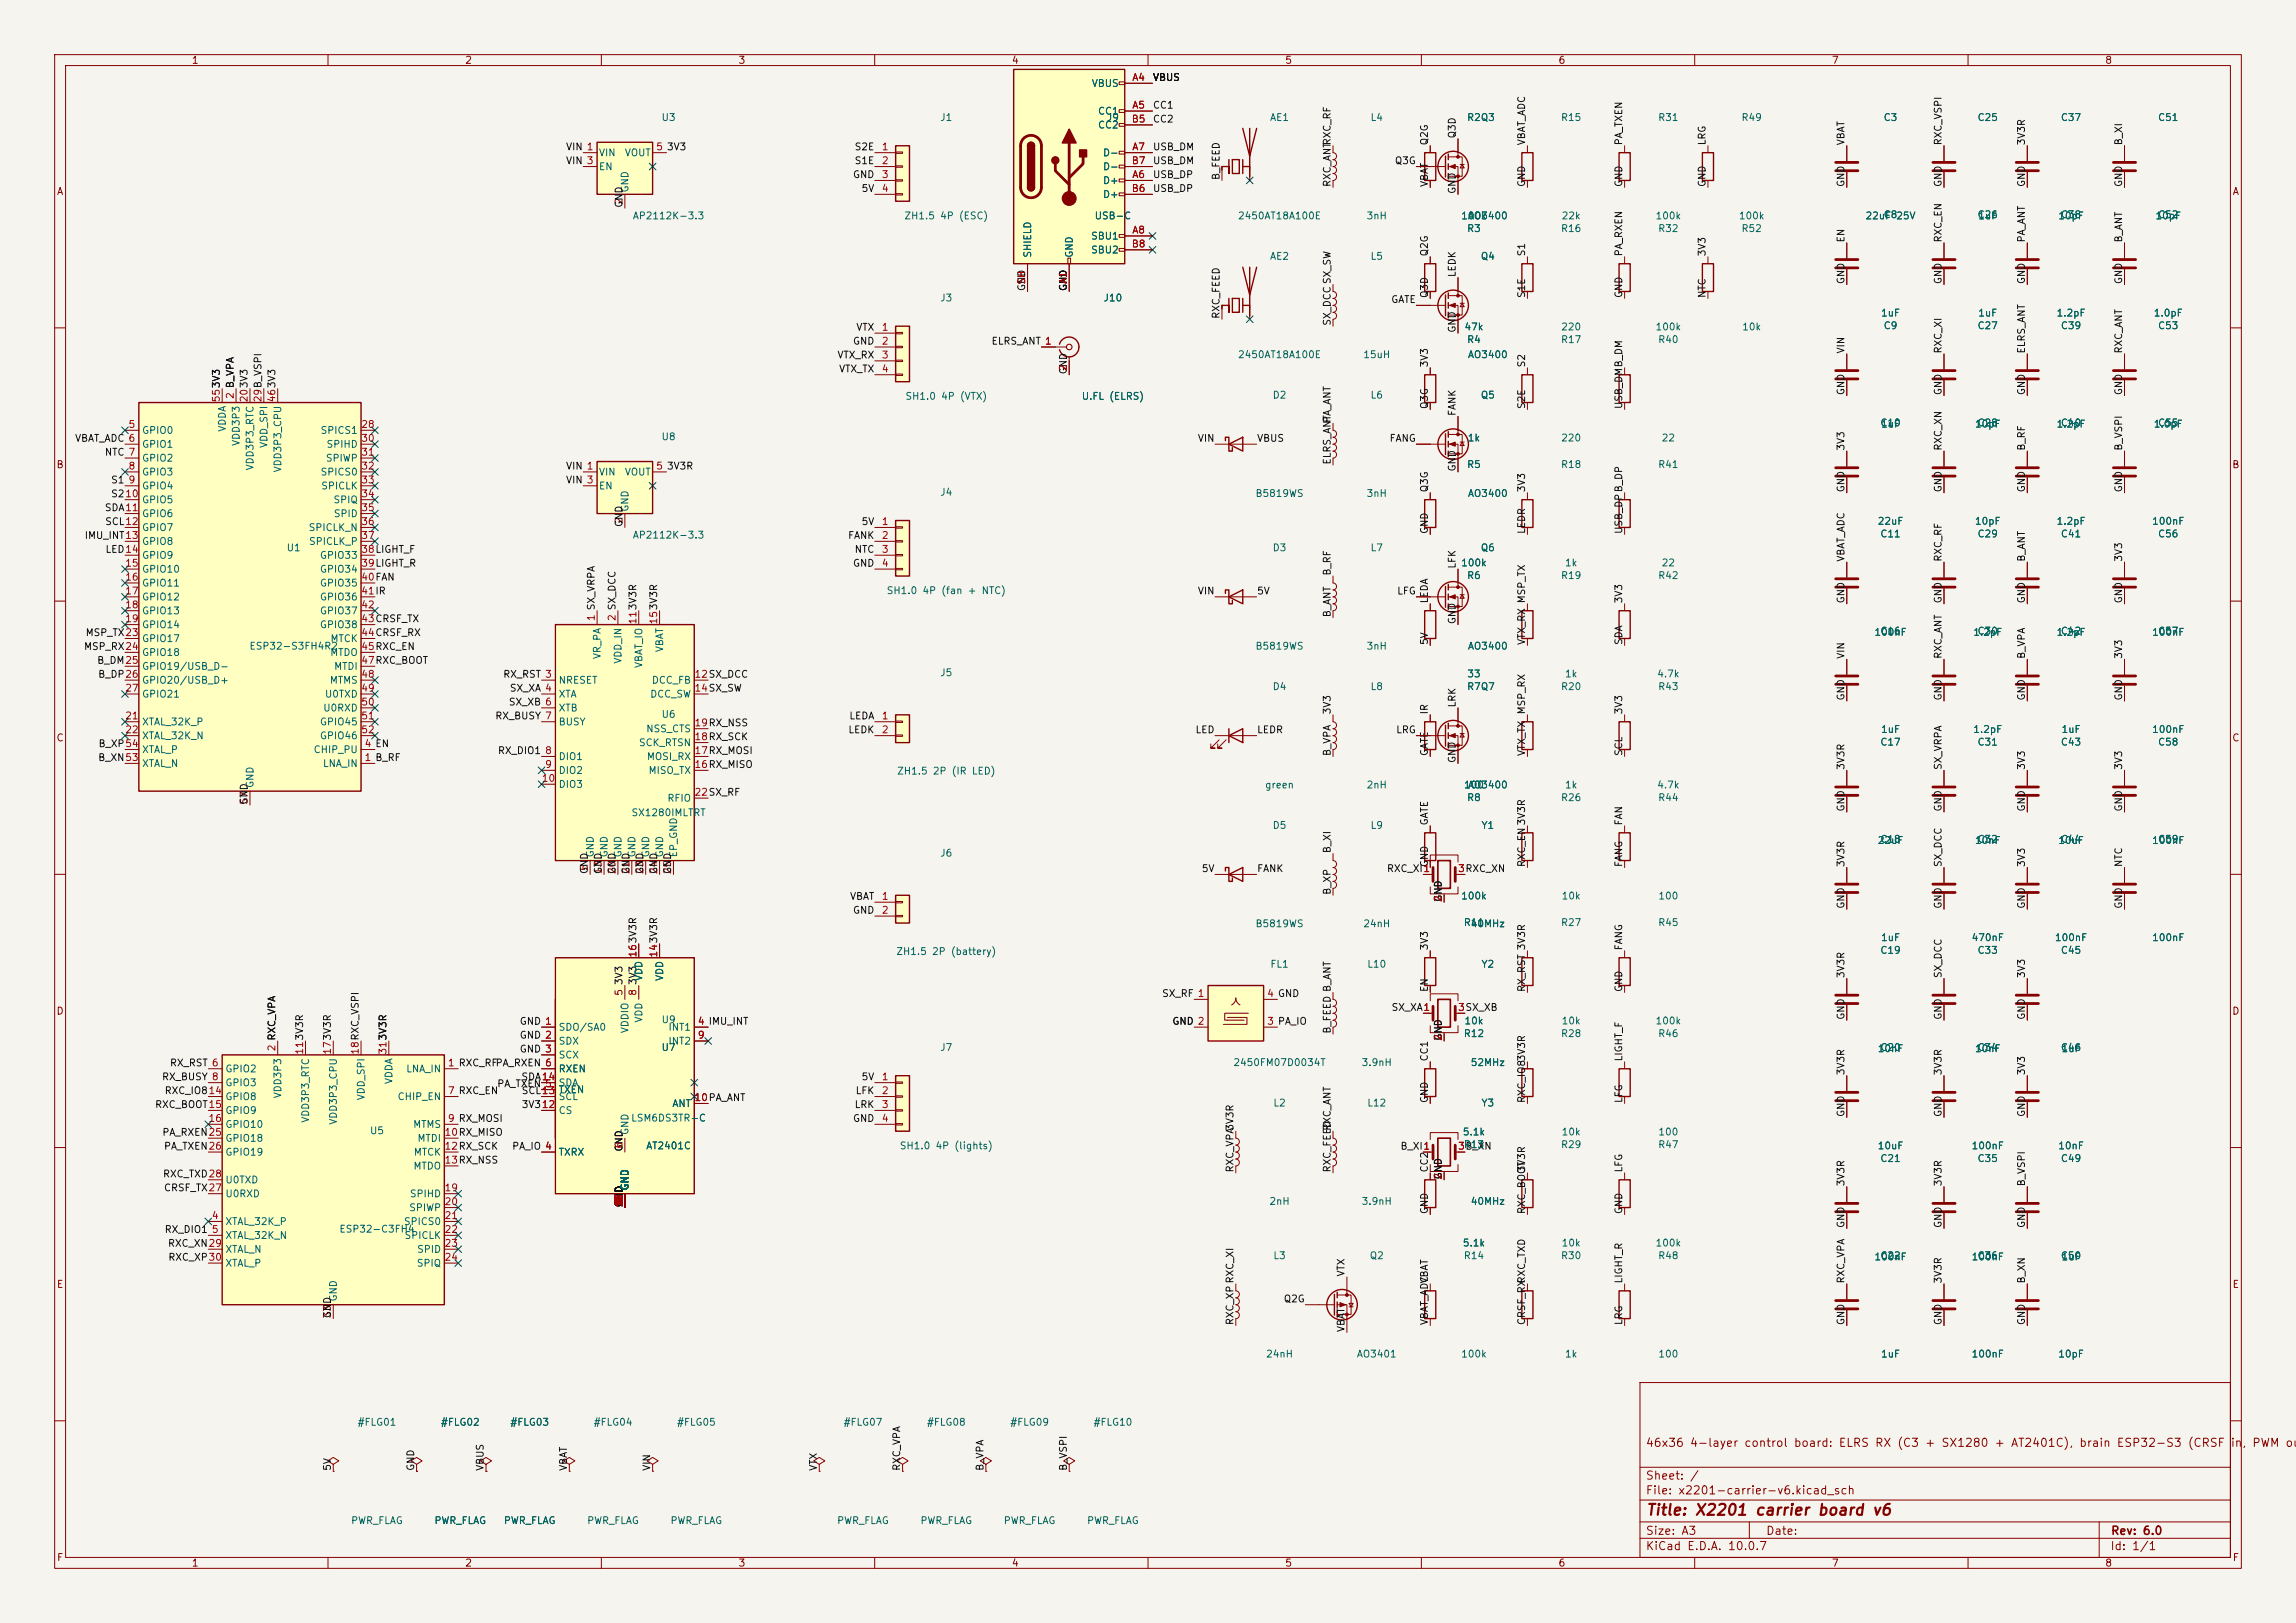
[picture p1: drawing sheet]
<svg xmlns="http://www.w3.org/2000/svg" width="420mm" height="297mm" viewBox="0 0 420 297" stroke-linecap="round" stroke-linejoin="round" font-family="sans-serif">
<defs><g id="words">
<text font-size="2" fill="#840000" x="301" y="277.8">Title: X2201 carrier board v6</text>
<g font-size="1.5" fill="#840000">
<text x="300.9" y="265.1">46x36 4-layer control board: ELRS RX (C3 + SX1280 + AT2401C), brain ESP32-S3 (CRSF in, PWM out</text>
<text x="300.9" y="273.8">File: x2201-carrier-v6.kicad_sch</text>
<text x="300.9" y="271.1">Sheet: /</text>
<text x="300.9" y="281.2">Size: A3</text>
<text x="322.9" y="281.2">Date:</text>
<text x="386" y="281.2">Rev: 6.0</text>
<text x="300.9" y="284">KiCad E.D.A. 10.0.7</text>
<text x="385.9" y="284">Id: 1/1</text>
</g>
<g font-size="1.3" fill="#840000">
<text x="35" y="12">1</text>
<text x="85" y="12">2</text>
<text x="135" y="12">3</text>
<text x="185" y="12">4</text>
<text x="235" y="12">5</text>
<text x="285" y="12">6</text>
<text x="335" y="12">7</text>
<text x="385" y="12">8</text>
<text x="10.3" y="36">A</text>
<text x="408.3" y="36">A</text>
<text x="10.2" y="86">B</text>
<text x="408.2" y="86">B</text>
<text x="10.2" y="136">C</text>
<text x="408.2" y="136">C</text>
<text x="10.2" y="186">D</text>
<text x="408.2" y="186">D</text>
<text x="10.3" y="236">E</text>
<text x="408.3" y="236">E</text>
<text x="10.3" y="286">F</text>
<text x="35" y="287">1</text>
<text x="85" y="287">2</text>
<text x="135" y="287">3</text>
<text x="185" y="287">4</text>
<text x="235" y="287">5</text>
<text x="285" y="287">6</text>
<text x="335" y="287">7</text>
<text x="385" y="287">8</text>
<text x="408.3" y="286">F</text>
</g>
<g font-size="1.3" fill="#006464">
<text x="199.6" y="16.2">VBUS</text>
<text x="120.9" y="22.4">U3</text>
<text x="171.9" y="22.4">J1</text>
<text x="200.7" y="21.3">CC1</text>
<text x="200.7" y="23.8">CC2</text>
<text x="202.4" y="22.4">J9</text>
<text x="232.2" y="22.4">AE1</text>
<text x="250.6" y="22.4">L4</text>
<text x="268.3" y="22.4">R2Q3</text>
<text x="285.4" y="22.4">R15</text>
<text x="303.2" y="22.4">R31</text>
<text x="318.4" y="22.4">R49</text>
<text x="344.5" y="22.4">C3</text>
<text x="361.6" y="22.4">C25</text>
<text x="376.9" y="22.4">C37</text>
<text x="394.6" y="22.4">C51</text>
<text x="109.4" y="28.9">VIN</text>
<text x="114.2" y="28.9">VOUT</text>
<text x="201.7" y="28.9">D-</text>
<text x="109.4" y="31.4">EN</text>
<text x="115.3" y="35.3" transform="rotate(-90 115.3 35.3)">GND</text>
<text x="201.7" y="34">D+</text>
<text x="201.7" y="31.4">D-</text>
<text x="115.6" y="40.4">AP2112K-3.3</text>
<text x="165.3" y="40.4">ZH1.5 4P (ESC)</text>
<text x="200.1" y="40.4">USB-C</text>
<text x="201.7" y="36.5">D+</text>
<text x="226.3" y="40.4">2450AT18A100E</text>
<text x="249.9" y="40.4">3nH</text>
<text x="267.2" y="40.4">100k</text>
<text x="268.4" y="40.4">AO3400</text>
<text x="285.5" y="40.4">22k</text>
<text x="302.7" y="40.4">100k</text>
<text x="318" y="40.4">100k</text>
<text x="341.1" y="40.4">22uF</text>
<text x="344.5" y="40.2">C825V</text>
<text x="361.6" y="40.2">C26</text>
<text x="361.7" y="40.4">1uF</text>
<text x="376.4" y="40.4">10pF</text>
<text x="376.9" y="40.2">C38</text>
<text x="394.2" y="40.4">10pF</text>
<text x="394.6" y="40.2">C52</text>
<text x="188.9" y="47.3" transform="rotate(-90 188.9 47.3)">SHIELD</text>
<text x="196.5" y="47.3" transform="rotate(-90 196.5 47.3)">GND</text>
<text x="199.5" y="44.1">SBU1</text>
<text x="199.5" y="46.7">SBU2</text>
<text x="232.2" y="47.8">AE2</text>
<text x="250.6" y="47.8">L5</text>
<text x="268.3" y="42.8">R3</text>
<text x="270.8" y="47.8">Q4</text>
<text x="285.4" y="42.8">R16</text>
<text x="303.2" y="42.8">R32</text>
<text x="318.4" y="42.8">R52</text>
<text x="171.9" y="55.5">J3</text>
<text x="201.8" y="55.5">J10</text>
<text x="344" y="58.2">1uF</text>
<text x="361.7" y="58.2">1uF</text>
<text x="376.1" y="58.2">1.2pF</text>
<text x="393.9" y="58.2">1.0pF</text>
<text x="226.3" y="65.8">2450AT18A100E</text>
<text x="249.3" y="65.8">15uH</text>
<text x="267.8" y="60.8">47k</text>
<text x="268.3" y="63.1">R4</text>
<text x="268.4" y="65.8">AO3400</text>
<text x="285.4" y="63.1">R17</text>
<text x="285.5" y="60.8">220</text>
<text x="302.7" y="60.8">100k</text>
<text x="303.2" y="63.1">R40</text>
<text x="318.6" y="60.8">10k</text>
<text x="344.5" y="60.5">C9</text>
<text x="361.6" y="60.5">C27</text>
<text x="376.9" y="60.5">C39</text>
<text x="394.6" y="60.5">C53</text>
<text x="165.5" y="73.5">SH1.0 4P (VTX)</text>
<text x="197.8" y="73.5">U.FL (ELRS)</text>
<text x="232.7" y="73.2">D2</text>
<text x="250.6" y="73.2">L6</text>
<text x="270.8" y="73.2">Q5</text>
<text x="25.9" y="79.7">GPIO0</text>
<text x="25.9" y="82.2">GPIO1</text>
<text x="41.6" y="79.1" transform="rotate(-90 41.6 79.1)">VDDA</text>
<text x="44.1" y="81.7" transform="rotate(-90 44.1 81.7)">VDD3P3</text>
<text x="49.2" y="82.1" transform="rotate(-90 49.2 82.1)">VDD_SPI</text>
<text x="58.5" y="79.7">SPICS1</text>
<text x="59.6" y="82.2">SPIHD</text>
<text x="120.9" y="80.9">U8</text>
<text x="268.4" y="81.1">1k</text>
<text x="285.5" y="81.1">220</text>
<text x="303.8" y="81.1">22</text>
<text x="343.8" y="78.3">C10</text>
<text x="344" y="78.5">1uF</text>
<text x="361.1" y="78.5">10pF</text>
<text x="361.6" y="78.3">C28</text>
<text x="376.1" y="78.5">1.2pF</text>
<text x="376.9" y="78.3">C40</text>
<text x="393.9" y="78.5">1.0pF</text>
<text x="394.6" y="78.3">C55</text>
<text x="25.9" y="84.8">GPIO2</text>
<text x="25.9" y="87.3">GPIO3</text>
<text x="25.9" y="89.9">GPIO4</text>
<text x="46.7" y="86.2" transform="rotate(-90 46.7 86.2)">VDD3P3_RTC</text>
<text x="51.8" y="86.6" transform="rotate(-90 51.8 86.6)">VDD3P3_CPU</text>
<text x="58.5" y="87.3">SPICS0</text>
<text x="58.7" y="89.9">SPICLK</text>
<text x="59.5" y="84.8">SPIWP</text>
<text x="109.4" y="87.3">VIN</text>
<text x="109.4" y="89.9">EN</text>
<text x="114.2" y="87.3">VOUT</text>
<text x="268.3" y="85.9">R5</text>
<text x="285.4" y="85.9">R18</text>
<text x="303.2" y="85.9">R41</text>
<text x="25.9" y="92.4">GPIO5</text>
<text x="25.9" y="94.9">GPIO6</text>
<text x="60.9" y="92.4">SPIQ</text>
<text x="61" y="94.9">SPID</text>
<text x="115.3" y="93.8" transform="rotate(-90 115.3 93.8)">GND</text>
<text x="171.9" y="91">J4</text>
<text x="229.5" y="91.2">B5819WS</text>
<text x="249.9" y="91.2">3nH</text>
<text x="268.4" y="91.2">AO3400</text>
<text x="25.9" y="97.5">GPIO7</text>
<text x="25.9" y="100">GPIO8</text>
<text x="52.3" y="101.2">U1</text>
<text x="56.4" y="97.5">SPICLK_N</text>
<text x="56.4" y="100">SPICLK_P</text>
<text x="115.6" y="98.9">AP2112K-3.3</text>
<text x="232.7" y="101.2">D3</text>
<text x="250.6" y="101.2">L7</text>
<text x="270.8" y="101.2">Q6</text>
<text x="343.4" y="96.3">22uF</text>
<text x="343.8" y="98.6">C11</text>
<text x="361.1" y="96.3">10pF</text>
<text x="361.6" y="98.6">C29</text>
<text x="376.1" y="96.3">1.2pF</text>
<text x="376.9" y="98.6">C41</text>
<text x="393.6" y="96.3">100nF</text>
<text x="394.6" y="98.6">C56</text>
<text x="25.9" y="102.6">GPIO9</text>
<text x="25.9" y="105.1">GPIO10</text>
<text x="25.9" y="107.6">GPIO11</text>
<text x="58.4" y="102.6">GPIO33</text>
<text x="58.4" y="105.1">GPIO34</text>
<text x="58.4" y="107.6">GPIO35</text>
<text x="267.2" y="103.9">100k</text>
<text x="268.3" y="106.3">R6</text>
<text x="285.4" y="106.3">R19</text>
<text x="286.2" y="103.9">1k</text>
<text x="303.2" y="106.3">R42</text>
<text x="303.8" y="103.9">22</text>
<text x="25.9" y="110.2">GPIO12</text>
<text x="25.9" y="112.7">GPIO13</text>
<text x="58.4" y="110.2">GPIO36</text>
<text x="58.4" y="112.7">GPIO37</text>
<text x="162.1" y="109">SH1.0 4P (fan + NTC)</text>
<text x="25.9" y="115.3">GPIO14</text>
<text x="25.9" y="117.8">GPIO17</text>
<text x="45.5" y="119.2">ESP32-S3FH4R2</text>
<text x="58.4" y="115.3">GPIO38</text>
<text x="60.3" y="117.8">MTCK</text>
<text x="121.6" y="119.5" transform="rotate(-90 121.6 119.5)">VBAT</text>
<text x="229.5" y="119.2">B5819WS</text>
<text x="249.9" y="119.2">3nH</text>
<text x="268.4" y="119.2">AO3400</text>
<text x="342.8" y="116.6">100nF</text>
<text x="343.8" y="116.4">C16</text>
<text x="360.8" y="116.6">1.2pF</text>
<text x="361.6" y="116.4">C30</text>
<text x="376.1" y="116.6">1.2pF</text>
<text x="376.9" y="116.4">C42</text>
<text x="393.6" y="116.6">100nF</text>
<text x="394.6" y="116.4">C57</text>
<text x="25.9" y="120.3">GPIO18</text>
<text x="25.9" y="122.9">GPIO19/USB_D-</text>
<text x="25.9" y="125.4">GPIO20/USB_D+</text>
<text x="60.2" y="125.4">MTMS</text>
<text x="60.3" y="120.3">MTDO</text>
<text x="61" y="122.9">MTDI</text>
<text x="102.1" y="125.4">NRESET</text>
<text x="110.2" y="120.7" transform="rotate(-90 110.2 120.7)">VR_PA</text>
<text x="114" y="121.6" transform="rotate(-90 114 121.6)">VDD_IN</text>
<text x="117.8" y="122.4" transform="rotate(-90 117.8 122.4)">VBAT_IO</text>
<text x="119.1" y="125.4">DCC_FB</text>
<text x="171.9" y="124">J5</text>
<text x="268.3" y="124.3">33</text>
<text x="286.2" y="124.3">1k</text>
<text x="303" y="124.3">4.7k</text>
<text x="25.9" y="128">GPIO21</text>
<text x="59" y="130.5">U0RXD</text>
<text x="59.3" y="128">U0TXD</text>
<text x="102.1" y="128">XTA</text>
<text x="102.1" y="130.5">XTB</text>
<text x="118.8" y="128">DCC_SW</text>
<text x="120.9" y="131.7">U6</text>
<text x="232.7" y="126.6">D4</text>
<text x="250.6" y="126.6">L8</text>
<text x="268.3" y="126.6">R7Q7</text>
<text x="285.4" y="126.6">R20</text>
<text x="303.2" y="126.6">R43</text>
<text x="25.9" y="133">XTAL_32K_P</text>
<text x="25.9" y="135.6">XTAL_32K_N</text>
<text x="58.4" y="133">GPIO45</text>
<text x="58.4" y="135.6">GPIO46</text>
<text x="102.1" y="133">BUSY</text>
<text x="116.8" y="136.9">SCK_RTSN</text>
<text x="118.1" y="134.3">NSS_CTS</text>
<text x="343.8" y="136.7">C17</text>
<text x="344" y="134.4">1uF</text>
<text x="360.8" y="134.4">1.2pF</text>
<text x="361.6" y="136.7">C31</text>
<text x="376.9" y="136.7">C43</text>
<text x="377" y="134.4">1uF</text>
<text x="393.6" y="134.4">100nF</text>
<text x="394.6" y="136.7">C58</text>
<text x="25.9" y="140.7">XTAL_N</text>
<text x="25.9" y="138.1">XTAL_P</text>
<text x="57.3" y="138.1">CHIP_PU</text>
<text x="59" y="140.7">LNA_IN</text>
<text x="102.1" y="139.4">DIO1</text>
<text x="102.1" y="141.9">DIO2</text>
<text x="118.2" y="139.4">MOSI_RX</text>
<text x="118.5" y="141.9">MISO_TX</text>
<text x="164" y="142">ZH1.5 2P (IR LED)</text>
<text x="46.7" y="144.3" transform="rotate(-90 46.7 144.3)">GND</text>
<text x="102.1" y="144.5">DIO3</text>
<text x="115.4" y="149.7">SX1280IMLTRT</text>
<text x="122" y="147">RFIO</text>
<text x="231.3" y="144.6">green</text>
<text x="249.9" y="144.6">2nH</text>
<text x="267.7" y="144.6">100</text>
<text x="268.3" y="146.9">R8</text>
<text x="268.4" y="144.6">AO3400</text>
<text x="285.4" y="146.9">R26</text>
<text x="286.2" y="144.6">1k</text>
<text x="303" y="144.6">4.7k</text>
<text x="303.2" y="146.9">R44</text>
<text x="232.7" y="152">D5</text>
<text x="250.6" y="152">L9</text>
<text x="270.9" y="152">Y1</text>
<text x="343.4" y="154.7">22uF</text>
<text x="343.8" y="154.5">C18</text>
<text x="361.1" y="154.7">10nF</text>
<text x="361.6" y="154.5">C32</text>
<text x="376.4" y="154.7">10uF</text>
<text x="376.9" y="154.5">C44</text>
<text x="393.6" y="154.7">100nF</text>
<text x="394.6" y="154.5">C59</text>
<text x="108.9" y="157" transform="rotate(-90 108.9 157)">GND</text>
<text x="111.5" y="157" transform="rotate(-90 111.5 157)">GND</text>
<text x="114" y="157" transform="rotate(-90 114 157)">GND</text>
<text x="116.5" y="157" transform="rotate(-90 116.5 157)">GND</text>
<text x="119.1" y="157" transform="rotate(-90 119.1 157)">GND</text>
<text x="121.6" y="157" transform="rotate(-90 121.6 157)">GND</text>
<text x="124.2" y="157" transform="rotate(-90 124.2 157)">EP_GND</text>
<text x="171.9" y="157.1">J6</text>
<text x="267.2" y="164.9">100k</text>
<text x="285.5" y="164.9">10k</text>
<text x="303.2" y="164.9">100</text>
<text x="229.5" y="170">B5819WS</text>
<text x="249.3" y="170">24nH</text>
<text x="267.6" y="169.8">R11</text>
<text x="268.9" y="170">40MHz</text>
<text x="285.4" y="169.8">R27</text>
<text x="303.2" y="169.8">R45</text>
<text x="344" y="172.5">1uF</text>
<text x="360.5" y="172.5">470nF</text>
<text x="375.8" y="172.5">100nF</text>
<text x="393.6" y="172.5">100nF</text>
<text x="117.8" y="179.6" transform="rotate(-90 117.8 179.6)">VDD</text>
<text x="121.6" y="179.6" transform="rotate(-90 121.6 179.6)">VDD</text>
<text x="163.8" y="175.1">ZH1.5 2P (battery)</text>
<text x="232.3" y="177.4">FL1</text>
<text x="250" y="177.4">L10</text>
<text x="270.9" y="177.4">Y2</text>
<text x="343.8" y="174.8">C19</text>
<text x="361.6" y="174.8">C33</text>
<text x="376.9" y="174.8">C45</text>
<text x="102.1" y="188.9">SDO/SA0</text>
<text x="102.1" y="191.5">SDX</text>
<text x="115.3" y="189.2" transform="rotate(-90 115.3 189.2)">VDDIO</text>
<text x="117.8" y="187.2" transform="rotate(-90 117.8 187.2)">VDD</text>
<text x="120.9" y="187.5">U9</text>
<text x="122.2" y="188.9">INT1</text>
<text x="122.2" y="191.5">INT2</text>
<text x="267.6" y="190.1">R12</text>
<text x="267.8" y="187.8">10k</text>
<text x="285.4" y="190.1">R28</text>
<text x="285.5" y="187.8">10k</text>
<text x="302.7" y="187.8">100k</text>
<text x="303.2" y="190.1">R46</text>
<text x="41.1" y="196.5">GPIO2</text>
<text x="74.2" y="196.5">LNA_IN</text>
<text x="102.1" y="194">SCX</text>
<text x="102.1" y="196.5">RXEN</text>
<text x="120.9" y="192.6">U7</text>
<text x="171.9" y="192.6">J7</text>
<text x="225.5" y="195.4">2450FM07D0034T</text>
<text x="249" y="195.4">3.9nH</text>
<text x="268.9" y="195.4">52MHz</text>
<text x="343.4" y="192.8">10nF</text>
<text x="343.8" y="192.6">C20</text>
<text x="361.1" y="192.8">10nF</text>
<text x="361.6" y="192.6">C34</text>
<text x="376.9" y="192.6">C46</text>
<text x="377" y="192.8">1uF</text>
<text x="41.1" y="199.1">GPIO3</text>
<text x="41.1" y="201.6">GPIO8</text>
<text x="51.8" y="201.1" transform="rotate(-90 51.8 201.1)">VDD3P3</text>
<text x="67" y="201.5" transform="rotate(-90 67 201.5)">VDD_SPI</text>
<text x="72.1" y="198.5" transform="rotate(-90 72.1 198.5)">VDDA</text>
<text x="72.6" y="201.6">CHIP_EN</text>
<text x="102.1" y="201.6">SCL</text>
<text x="102.1" y="199.1">SDA</text>
<text x="102.1" y="200.4">TXEN</text>
<text x="122.9" y="202.9">ANT</text>
<text x="232.8" y="202.8">L2</text>
<text x="250" y="202.8">L12</text>
<text x="270.9" y="202.8">Y3</text>
<text x="41.1" y="204.2">GPIO9</text>
<text x="41.1" y="206.7">GPIO10</text>
<text x="41.1" y="209.2">GPIO18</text>
<text x="56.8" y="205.6" transform="rotate(-90 56.8 205.6)">VDD3P3_RTC</text>
<text x="61.9" y="205.9" transform="rotate(-90 61.9 205.9)">VDD3P3_CPU</text>
<text x="67.6" y="207.9">U5</text>
<text x="75.5" y="206.7">MTMS</text>
<text x="76.3" y="209.2">MTDI</text>
<text x="102.1" y="204.2">CS</text>
<text x="115.3" y="207.8" transform="rotate(-90 115.3 207.8)">GND</text>
<text x="115.3" y="205.5">LSM6DS3TR-C</text>
<text x="267.5" y="208.1">5.1k</text>
<text x="285.5" y="208.1">10k</text>
<text x="303.2" y="208.1">100</text>
<text x="41.1" y="211.8">GPIO19</text>
<text x="75.5" y="214.3">MTDO</text>
<text x="75.6" y="211.8">MTCK</text>
<text x="102.1" y="211.8">TXRX</text>
<text x="118.1" y="210.6">AT2401C</text>
<text x="164.5" y="210.6">SH1.0 4P (lights)</text>
<text x="285.4" y="210.4">R29</text>
<text x="303.2" y="210.4">R47</text>
<text x="343.4" y="210.6">10uF</text>
<text x="343.8" y="212.9">C21</text>
<text x="360.5" y="210.6">100nF</text>
<text x="361.6" y="212.9">C35</text>
<text x="376.4" y="210.6">10nF</text>
<text x="376.9" y="212.9">C49</text>
<text x="41.1" y="219.4">U0RXD</text>
<text x="41.1" y="216.9">U0TXD</text>
<text x="74.7" y="221.9">SPIWP</text>
<text x="74.9" y="219.4">SPIHD</text>
<text x="115.3" y="218" transform="rotate(-90 115.3 218)">GND</text>
<text x="232.1" y="220.8">2nH</text>
<text x="249" y="220.8">3.9nH</text>
<text x="268.9" y="220.8">40MHz</text>
<text x="41.1" y="224.5">XTAL_32K_P</text>
<text x="41.1" y="227">XTAL_32K_N</text>
<text x="62" y="225.9">ESP32-C3FH4</text>
<text x="73.8" y="224.5">SPICS0</text>
<text x="73.9" y="227">SPICLK</text>
<text x="41.1" y="229.6">XTAL_N</text>
<text x="41.1" y="232.1">XTAL_P</text>
<text x="76.1" y="232.1">SPIQ</text>
<text x="76.2" y="229.6">SPID</text>
<text x="232.8" y="230.7">L3</text>
<text x="250.4" y="230.7">Q2</text>
<text x="267.5" y="228.4">5.1k</text>
<text x="267.6" y="230.7">R14</text>
<text x="285.4" y="230.7">R30</text>
<text x="285.5" y="228.4">10k</text>
<text x="302.7" y="228.4">100k</text>
<text x="303.2" y="230.7">R48</text>
<text x="342.8" y="230.9">100nF</text>
<text x="343.8" y="230.7">C22</text>
<text x="360.5" y="230.9">100nF</text>
<text x="361.6" y="230.7">C36</text>
<text x="376.9" y="230.7">C50</text>
<text x="377" y="230.9">1uF</text>
<text x="61.9" y="238.3" transform="rotate(-90 61.9 238.3)">GND</text>
<text x="231.5" y="248.7">24nH</text>
<text x="248.1" y="248.7">AO3401</text>
<text x="267.2" y="248.7">100k</text>
<text x="286.2" y="248.7">1k</text>
<text x="303.2" y="248.7">100</text>
<text x="344" y="248.7">1uF</text>
<text x="360.5" y="248.7">100nF</text>
<text x="376.4" y="248.7">10pF</text>
<text x="65.3" y="261.2">#FLG01</text>
<text x="80.5" y="261.2">#FLG02</text>
<text x="93.2" y="261.2">#FLG03</text>
<text x="108.5" y="261.2">#FLG04</text>
<text x="123.7" y="261.2">#FLG05</text>
<text x="154.2" y="261.2">#FLG07</text>
<text x="169.4" y="261.2">#FLG08</text>
<text x="184.7" y="261.2">#FLG09</text>
<text x="199.9" y="261.2">#FLG10</text>
<text x="64.1" y="279.2">PWR_FLAG</text>
<text x="79.4" y="279.2">PWR_FLAG</text>
<text x="92.1" y="279.2">PWR_FLAG</text>
<text x="107.3" y="279.2">PWR_FLAG</text>
<text x="122.5" y="279.2">PWR_FLAG</text>
<text x="153" y="279.2">PWR_FLAG</text>
<text x="168.3" y="279.2">PWR_FLAG</text>
<text x="183.5" y="279.2">PWR_FLAG</text>
<text x="198.7" y="279.2">PWR_FLAG</text>
</g>
<g font-size="1.3" fill="#a90000">
<text x="207" y="15.1">A4</text>
<text x="206.9" y="22.7">B5</text>
<text x="207" y="20.2">A5</text>
<text x="119.9" y="27.8">5</text>
<text x="161.2" y="27.8">1</text>
<text x="207" y="27.8">A7</text>
<text x="161.2" y="30.3">2</text>
<text x="161.2" y="32.9">3</text>
<text x="161.2" y="35.4">4</text>
<text x="206.9" y="35.4">B6</text>
<text x="206.9" y="30.3">B7</text>
<text x="207" y="32.9">A6</text>
<text x="114.2" y="37.6" transform="rotate(-90 114.2 37.6)">2</text>
<text x="206.9" y="45.6">B8</text>
<text x="207" y="43">A8</text>
<text x="187.8" y="52.2" transform="rotate(-90 187.8 52.2)">SH</text>
<text x="195.4" y="52.1" transform="rotate(-90 195.4 52.1)">A1</text>
<text x="161.2" y="60.8">1</text>
<text x="161.2" y="63.4">2</text>
<text x="161.2" y="65.9">3</text>
<text x="191" y="63.4">1</text>
<text x="161.2" y="68.4">4</text>
<text x="195.4" y="68" transform="rotate(-90 195.4 68)">2</text>
<text x="40.5" y="73.7" transform="rotate(-90 40.5 73.7)">553V3</text>
<text x="43" y="73.1" transform="rotate(-90 43 73.1)">2 B_VPA</text>
<text x="45.6" y="73.7" transform="rotate(-90 45.6 73.7)">203V3</text>
<text x="48.1" y="73.7" transform="rotate(-90 48.1 73.7)">29B_VSPI</text>
<text x="50.7" y="73.7" transform="rotate(-90 50.7 73.7)">463V3</text>
<text x="23.4" y="78.6">5</text>
<text x="66" y="78.6">28</text>
<text x="66" y="81.1">30</text>
<text x="66" y="83.7">31</text>
<text x="23.4" y="86.2">8</text>
<text x="23.4" y="88.8">9</text>
<text x="66" y="86.2">32</text>
<text x="66" y="88.8">33</text>
<text x="119.9" y="86.2">5</text>
<text x="66" y="91.3">34</text>
<text x="66" y="93.8">35</text>
<text x="114.2" y="96" transform="rotate(-90 114.2 96)">2</text>
<text x="66" y="96.4">36</text>
<text x="66" y="98.9">37</text>
<text x="66" y="101.5">38LIGHT_F</text>
<text x="161.2" y="96.4">1</text>
<text x="161.2" y="98.9">2</text>
<text x="161.2" y="101.5">3</text>
<text x="22.8" y="104">15</text>
<text x="22.8" y="106.5">16</text>
<text x="66" y="104">39LIGHT_R</text>
<text x="66" y="106.5">40FAN</text>
<text x="161.2" y="104">4</text>
<text x="22.8" y="109.1">17</text>
<text x="22.8" y="111.6">18</text>
<text x="66" y="109.1">41IR</text>
<text x="66" y="111.6">42</text>
<text x="109.1" y="113.8" transform="rotate(-90 109.1 113.8)">1 SX_VRPA</text>
<text x="112.9" y="113.8" transform="rotate(-90 112.9 113.8)">2 SX_DCC</text>
<text x="22.8" y="114.2">19</text>
<text x="66" y="119.2">45RXC_EN</text>
<text x="66" y="114.2">43CRSF_TX</text>
<text x="66" y="116.7">44CRSF_RX</text>
<text x="116.7" y="114.4" transform="rotate(-90 116.7 114.4)">113V3R</text>
<text x="120.5" y="114.4" transform="rotate(-90 120.5 114.4)">153V3R</text>
<text x="66" y="121.8">47RXC_BOOT</text>
<text x="66" y="124.3">48</text>
<text x="126.9" y="124.3">12SX_DCC</text>
<text x="22.8" y="131.9">21</text>
<text x="22.8" y="126.9">27</text>
<text x="66" y="131.9">51</text>
<text x="66" y="126.9">49</text>
<text x="66" y="129.4">50</text>
<text x="126.9" y="126.9">14SX_SW</text>
<text x="161.2" y="131.9">1</text>
<text x="22.8" y="134.5">22</text>
<text x="66" y="134.5">52</text>
<text x="66.6" y="137">4 EN</text>
<text x="126.9" y="135.8">18RX_SCK</text>
<text x="126.9" y="133.2">19RX_NSS</text>
<text x="161.2" y="134.5">2</text>
<text x="66.6" y="139.6">1 B_RF</text>
<text x="99" y="143.4">10</text>
<text x="99.6" y="138.3">8</text>
<text x="99.6" y="140.8">9</text>
<text x="126.9" y="140.8">16RX_MISO</text>
<text x="126.9" y="138.3">17RX_MOSI</text>
<text x="45.6" y="147.4" transform="rotate(-90 45.6 147.4)">57</text>
<text x="126.9" y="145.9">22SX_RF</text>
<text x="107.8" y="159.5" transform="rotate(-90 107.8 159.5)">5</text>
<text x="110.4" y="160.1" transform="rotate(-90 110.4 160.1)">13</text>
<text x="112.9" y="160.1" transform="rotate(-90 112.9 160.1)">20</text>
<text x="115.4" y="160.1" transform="rotate(-90 115.4 160.1)">21</text>
<text x="118" y="160.1" transform="rotate(-90 118 160.1)">23</text>
<text x="120.5" y="160.1" transform="rotate(-90 120.5 160.1)">24</text>
<text x="123.1" y="160.1" transform="rotate(-90 123.1 160.1)">25</text>
<text x="260.3" y="159.9">1</text>
<text x="266.6" y="159.9">3RXC_XN</text>
<text x="266.6" y="159.9">3</text>
<text x="161.2" y="165">1</text>
<text x="161.2" y="167.5">2</text>
<text x="264" y="165.2" transform="rotate(-90 264 165.2)">2</text>
<text x="116.7" y="175.3" transform="rotate(-90 116.7 175.3)">163V3R</text>
<text x="116.7" y="175.3" transform="rotate(-90 116.7 175.3)">16</text>
<text x="120.5" y="175.3" transform="rotate(-90 120.5 175.3)">143V3R</text>
<text x="120.5" y="175.3" transform="rotate(-90 120.5 175.3)">14</text>
<text x="114.2" y="182.3" transform="rotate(-90 114.2 182.3)">5</text>
<text x="116.7" y="182.3" transform="rotate(-90 116.7 182.3)">8</text>
<text x="231.7" y="182.7">4 GND</text>
<text x="260.3" y="185.3">1</text>
<text x="266.6" y="185.3">3SX_XB</text>
<text x="266.6" y="185.3">3</text>
<text x="99.6" y="187.8">1</text>
<text x="99.6" y="190.4">2</text>
<text x="127.5" y="187.8">4 IMU_INT</text>
<text x="127.5" y="190.4">9</text>
<text x="127.5" y="187.8">4</text>
<text x="231.7" y="187.8">3 PA_IO</text>
<text x="264" y="190.6" transform="rotate(-90 264 190.6)">2</text>
<text x="50.7" y="192.5" transform="rotate(-90 50.7 192.5)">2 RXC_VPA</text>
<text x="55.7" y="193.1" transform="rotate(-90 55.7 193.1)">113V3R</text>
<text x="60.8" y="193.1" transform="rotate(-90 60.8 193.1)">173V3R</text>
<text x="65.9" y="193.1" transform="rotate(-90 65.9 193.1)">18RXC_VSPI</text>
<text x="71" y="193.1" transform="rotate(-90 71 193.1)">313V3R</text>
<text x="81.8" y="195.4">1 RXC_RFPA_RXEN 6</text>
<text x="99" y="198">14</text>
<text x="99.6" y="195.4">6</text>
<text x="99.6" y="192.9">3</text>
<text x="161.2" y="198">1</text>
<text x="81.8" y="200.5">7 RXC_EN</text>
<text x="99" y="203.1">12</text>
<text x="99" y="200.5">13</text>
<text x="99.6" y="199.3">5</text>
<text x="126.9" y="201.8">10PA_ANT</text>
<text x="126.9" y="201.8">10</text>
<text x="161.2" y="200.5">2</text>
<text x="161.2" y="203.1">3</text>
<text x="38" y="205.6">16</text>
<text x="81.2" y="208.1">10RX_MISO</text>
<text x="81.8" y="205.6">9 RX_MOSI</text>
<text x="161.2" y="205.6">4</text>
<text x="81.2" y="210.7">12RX_SCK</text>
<text x="81.2" y="213.2">13RX_NSS</text>
<text x="99.6" y="210.7">4</text>
<text x="114.2" y="210.3" transform="rotate(-90 114.2 210.3)">6</text>
<text x="260.3" y="210.7">1</text>
<text x="264" y="216" transform="rotate(-90 264 216)">2</text>
<text x="266.6" y="210.7">3R13</text>
<text x="81.2" y="218.3">19</text>
<text x="81.2" y="220.8">20</text>
<text x="114.2" y="221" transform="rotate(-90 114.2 221)">11</text>
<text x="114.2" y="221" transform="rotate(-90 114.2 221)">15</text>
<text x="114.2" y="221" transform="rotate(-90 114.2 221)">17</text>
<text x="114.2" y="220.4" transform="rotate(-90 114.2 220.4)">1</text>
<text x="114.2" y="220.4" transform="rotate(-90 114.2 220.4)">2</text>
<text x="114.2" y="220.4" transform="rotate(-90 114.2 220.4)">3</text>
<text x="114.2" y="220.4" transform="rotate(-90 114.2 220.4)">7</text>
<text x="114.2" y="220.4" transform="rotate(-90 114.2 220.4)">8</text>
<text x="114.2" y="220.4" transform="rotate(-90 114.2 220.4)">9</text>
<text x="114.2" y="219.8" transform="rotate(-90 114.2 219.8)">2</text>
<text x="38.6" y="223.4">4</text>
<text x="38.6" y="225.9">5</text>
<text x="81.2" y="223.4">21</text>
<text x="81.2" y="225.9">22</text>
<text x="81.2" y="228.5">23</text>
<text x="81.2" y="231">24</text>
<text x="60.8" y="241.4" transform="rotate(-90 60.8 241.4)">33</text>
</g>
<g font-size="1.3" fill="#0f0f0f">
<text x="210.8" y="15.1">VBUS</text>
<text x="210.8" y="20.2">CC1</text>
<text x="210.8" y="22.7">CC2</text>
<text x="103.4" y="27.8">VIN 1</text>
<text x="121.9" y="27.8">3V3</text>
<text x="156.2" y="27.8">S2E</text>
<text x="210.8" y="27.8">USB_DM</text>
<text x="243.7" y="26.7" transform="rotate(-90 243.7 26.7)">RXC_RF</text>
<text x="261.5" y="26.7" transform="rotate(-90 261.5 26.7)">Q2G</text>
<text x="266.6" y="25.4" transform="rotate(-90 266.6 25.4)">Q3D</text>
<text x="279.3" y="26.7" transform="rotate(-90 279.3 26.7)">VBAT_ADC</text>
<text x="297.1" y="26.7" transform="rotate(-90 297.1 26.7)">PA_TXEN</text>
<text x="312.3" y="26.7" transform="rotate(-90 312.3 26.7)">LRG</text>
<text x="337.7" y="26.7" transform="rotate(-90 337.7 26.7)">VBAT</text>
<text x="355.5" y="26.7" transform="rotate(-90 355.5 26.7)">RXC_VSPI</text>
<text x="370.7" y="26.7" transform="rotate(-90 370.7 26.7)">3V3R</text>
<text x="388.5" y="26.7" transform="rotate(-90 388.5 26.7)">B_XI</text>
<text x="103.4" y="30.4">VIN 3</text>
<text x="155.9" y="32.9">GND</text>
<text x="156.2" y="30.4">S1E</text>
<text x="157.5" y="35.4">5V</text>
<text x="210.8" y="32.9">USB_DP</text>
<text x="210.8" y="35.4">USB_DP</text>
<text x="210.8" y="30.4">USB_DM</text>
<text x="223.4" y="33" transform="rotate(-90 223.4 33)">B_FEED</text>
<text x="243.7" y="34.3" transform="rotate(-90 243.7 34.3)">RXC_ANT</text>
<text x="255" y="30.4">Q3G</text>
<text x="261.5" y="34.3" transform="rotate(-90 261.5 34.3)">VBAT</text>
<text x="266.6" y="35.6" transform="rotate(-90 266.6 35.6)">GND</text>
<text x="279.3" y="34.3" transform="rotate(-90 279.3 34.3)">GND</text>
<text x="297.1" y="34.3" transform="rotate(-90 297.1 34.3)">GND</text>
<text x="312.3" y="34.3" transform="rotate(-90 312.3 34.3)">GND</text>
<text x="337.7" y="34.3" transform="rotate(-90 337.7 34.3)">GND</text>
<text x="355.5" y="34.3" transform="rotate(-90 355.5 34.3)">GND</text>
<text x="370.7" y="34.3" transform="rotate(-90 370.7 34.3)">GND</text>
<text x="388.5" y="34.3" transform="rotate(-90 388.5 34.3)">GND</text>
<text x="114.2" y="38.1" transform="rotate(-90 114.2 38.1)">GND</text>
<text x="261.5" y="47" transform="rotate(-90 261.5 47)">Q2G</text>
<text x="279.3" y="47" transform="rotate(-90 279.3 47)">S1</text>
<text x="297.1" y="47" transform="rotate(-90 297.1 47)">PA_RXEN</text>
<text x="312.3" y="47" transform="rotate(-90 312.3 47)">3V3</text>
<text x="337.7" y="44.5" transform="rotate(-90 337.7 44.5)">EN</text>
<text x="355.5" y="44.5" transform="rotate(-90 355.5 44.5)">RXC_EN</text>
<text x="370.7" y="44.5" transform="rotate(-90 370.7 44.5)">PA_ANT</text>
<text x="388.5" y="44.5" transform="rotate(-90 388.5 44.5)">B_ANT</text>
<text x="187.8" y="53.4" transform="rotate(-90 187.8 53.4)">GND</text>
<text x="195.5" y="53.4" transform="rotate(-90 195.5 53.4)">GND</text>
<text x="266.6" y="50.8" transform="rotate(-90 266.6 50.8)">LEDK</text>
<text x="337.7" y="52.1" transform="rotate(-90 337.7 52.1)">GND</text>
<text x="355.5" y="52.1" transform="rotate(-90 355.5 52.1)">GND</text>
<text x="370.7" y="52.1" transform="rotate(-90 370.7 52.1)">GND</text>
<text x="388.5" y="52.1" transform="rotate(-90 388.5 52.1)">GND</text>
<text x="223.4" y="58.4" transform="rotate(-90 223.4 58.4)">RXC_FEED</text>
<text x="243.7" y="59.7" transform="rotate(-90 243.7 59.7)">SX_DCC SX_SW</text>
<text x="254.4" y="55.8">GATE</text>
<text x="261.5" y="54.6" transform="rotate(-90 261.5 54.6)">Q3D</text>
<text x="279.3" y="54.6" transform="rotate(-90 279.3 54.6)">S1E</text>
<text x="297.1" y="54.6" transform="rotate(-90 297.1 54.6)">GND</text>
<text x="312.3" y="54.6" transform="rotate(-90 312.3 54.6)">NTC</text>
<text x="153.1" y="65.9">VTX_RX</text>
<text x="155.9" y="63.4">GND</text>
<text x="156.5" y="60.8">VTX</text>
<text x="181.3" y="63.4">ELRS_ANT 1</text>
<text x="266.6" y="61" transform="rotate(-90 266.6 61)">GND</text>
<text x="337.7" y="64.8" transform="rotate(-90 337.7 64.8)">VIN</text>
<text x="355.5" y="64.8" transform="rotate(-90 355.5 64.8)">RXC_XI</text>
<text x="370.7" y="64.8" transform="rotate(-90 370.7 64.8)">ELRS_ANT</text>
<text x="388.5" y="64.8" transform="rotate(-90 388.5 64.8)">RXC_ANT</text>
<text x="153.4" y="68.5">VTX_TX</text>
<text x="195.5" y="68.6" transform="rotate(-90 195.5 68.6)">GND</text>
<text x="261.5" y="67.3" transform="rotate(-90 261.5 67.3)">3V3</text>
<text x="279.3" y="67.3" transform="rotate(-90 279.3 67.3)">S2</text>
<text x="243.7" y="77.5" transform="rotate(-90 243.7 77.5)">PA_ANT</text>
<text x="261.5" y="75" transform="rotate(-90 261.5 75)">Q3G</text>
<text x="266.6" y="76.2" transform="rotate(-90 266.6 76.2)">FANK</text>
<text x="279.3" y="75" transform="rotate(-90 279.3 75)">S2E</text>
<text x="297.1" y="75" transform="rotate(-90 297.1 75)">USB_DMB_DM</text>
<text x="337.7" y="72.4" transform="rotate(-90 337.7 72.4)">GND</text>
<text x="355.5" y="72.4" transform="rotate(-90 355.5 72.4)">GND</text>
<text x="370.7" y="72.4" transform="rotate(-90 370.7 72.4)">GND</text>
<text x="388.5" y="72.4" transform="rotate(-90 388.5 72.4)">GND</text>
<text x="13.6" y="81.2">VBAT_ADC 6</text>
<text x="19.1" y="83.7">NTC 7</text>
<text x="219" y="81.2">VIN</text>
<text x="229.8" y="81.2">VBUS</text>
<text x="254.1" y="81.2">FANG</text>
<text x="337.7" y="82.6" transform="rotate(-90 337.7 82.6)">3V3</text>
<text x="355.5" y="82.6" transform="rotate(-90 355.5 82.6)">RXC_XN</text>
<text x="370.7" y="82.6" transform="rotate(-90 370.7 82.6)">B_RF</text>
<text x="388.5" y="82.6" transform="rotate(-90 388.5 82.6)">B_VSPI</text>
<text x="20.2" y="88.8">S1</text>
<text x="103.4" y="86.2">VIN 1</text>
<text x="103.4" y="88.8">VIN 3</text>
<text x="121.9" y="86.2">3V3R</text>
<text x="243.7" y="85.1" transform="rotate(-90 243.7 85.1)">ELRS_ANT</text>
<text x="266.6" y="86.4" transform="rotate(-90 266.6 86.4)">GND</text>
<text x="19.1" y="93.9">SDA11</text>
<text x="20.2" y="91.3">S210</text>
<text x="261.5" y="90.2" transform="rotate(-90 261.5 90.2)">Q3G</text>
<text x="279.3" y="90.2" transform="rotate(-90 279.3 90.2)">3V3</text>
<text x="337.7" y="90.2" transform="rotate(-90 337.7 90.2)">GND</text>
<text x="355.5" y="90.2" transform="rotate(-90 355.5 90.2)">GND</text>
<text x="370.7" y="90.2" transform="rotate(-90 370.7 90.2)">GND</text>
<text x="388.5" y="90.2" transform="rotate(-90 388.5 90.2)">GND</text>
<text x="15.4" y="98.9">IMU_INT13</text>
<text x="19.1" y="96.4">SCL12</text>
<text x="19.2" y="101.5">LED14</text>
<text x="114.2" y="96.5" transform="rotate(-90 114.2 96.5)">GND</text>
<text x="155" y="98.9">FANK</text>
<text x="156.2" y="101.5">NTC</text>
<text x="157.5" y="96.4">5V</text>
<text x="261.5" y="97.8" transform="rotate(-90 261.5 97.8)">GND</text>
<text x="279.3" y="97.8" transform="rotate(-90 279.3 97.8)">LEDR</text>
<text x="297.1" y="97.8" transform="rotate(-90 297.1 97.8)">USB_DPB_DP</text>
<text x="155.9" y="104">GND</text>
<text x="243.7" y="105.4" transform="rotate(-90 243.7 105.4)">B_RF</text>
<text x="266.6" y="104.2" transform="rotate(-90 266.6 104.2)">LFK</text>
<text x="337.7" y="102.9" transform="rotate(-90 337.7 102.9)">VBAT_ADC</text>
<text x="355.5" y="102.9" transform="rotate(-90 355.5 102.9)">RXC_RF</text>
<text x="370.7" y="102.9" transform="rotate(-90 370.7 102.9)">B_ANT</text>
<text x="388.5" y="102.9" transform="rotate(-90 388.5 102.9)">3V3</text>
<text x="219" y="109.1">VIN</text>
<text x="229.8" y="109.1">5V</text>
<text x="243.7" y="113.1" transform="rotate(-90 243.7 113.1)">B_ANT</text>
<text x="255.5" y="109.1">LFG</text>
<text x="261.5" y="110.5" transform="rotate(-90 261.5 110.5)">LEDA</text>
<text x="297.1" y="110.5" transform="rotate(-90 297.1 110.5)">3V3</text>
<text x="337.7" y="110.5" transform="rotate(-90 337.7 110.5)">GND</text>
<text x="355.5" y="110.5" transform="rotate(-90 355.5 110.5)">GND</text>
<text x="370.7" y="110.5" transform="rotate(-90 370.7 110.5)">GND</text>
<text x="388.5" y="110.5" transform="rotate(-90 388.5 110.5)">GND</text>
<text x="15.3" y="119.3">MSP_RX24</text>
<text x="15.6" y="116.7">MSP_TX23</text>
<text x="261.5" y="118.1" transform="rotate(-90 261.5 118.1)">5V</text>
<text x="266.6" y="114.3" transform="rotate(-90 266.6 114.3)">GND</text>
<text x="279.3" y="118.1" transform="rotate(-90 279.3 118.1)">VTX_RX MSP_TX</text>
<text x="297.1" y="118.1" transform="rotate(-90 297.1 118.1)">SDA</text>
<text x="17.7" y="121.8">B_DM25</text>
<text x="17.9" y="124.3">B_DP26</text>
<text x="91.9" y="124.3">RX_RST 3</text>
<text x="337.7" y="120.7" transform="rotate(-90 337.7 120.7)">VIN</text>
<text x="355.5" y="120.7" transform="rotate(-90 355.5 120.7)">RXC_ANT</text>
<text x="370.7" y="120.7" transform="rotate(-90 370.7 120.7)">B_VPA</text>
<text x="388.5" y="120.7" transform="rotate(-90 388.5 120.7)">3V3</text>
<text x="90.5" y="132">RX_BUSY 7</text>
<text x="93" y="129.4">SX_XB 6</text>
<text x="93.1" y="126.9">SX_XA 4</text>
<text x="155.3" y="132">LEDA</text>
<text x="243.7" y="130.8" transform="rotate(-90 243.7 130.8)">3V3</text>
<text x="261.5" y="130.8" transform="rotate(-90 261.5 130.8)">IR</text>
<text x="266.6" y="129.6" transform="rotate(-90 266.6 129.6)">LRK</text>
<text x="279.3" y="130.8" transform="rotate(-90 279.3 130.8)">MSP_RX</text>
<text x="297.1" y="130.8" transform="rotate(-90 297.1 130.8)">3V3</text>
<text x="337.7" y="128.3" transform="rotate(-90 337.7 128.3)">GND</text>
<text x="355.5" y="128.3" transform="rotate(-90 355.5 128.3)">GND</text>
<text x="370.7" y="128.3" transform="rotate(-90 370.7 128.3)">GND</text>
<text x="388.5" y="128.3" transform="rotate(-90 388.5 128.3)">GND</text>
<text x="17.9" y="137">B_XP54</text>
<text x="155.1" y="134.5">LEDK</text>
<text x="218.6" y="134.5">LED</text>
<text x="229.8" y="134.5">LEDR</text>
<text x="255.3" y="134.5">LRG</text>
<text x="17.9" y="139.6">B_XN53</text>
<text x="91" y="138.3">RX_DIO1</text>
<text x="243.7" y="138.5" transform="rotate(-90 243.7 138.5)">B_VPA</text>
<text x="261.5" y="138.5" transform="rotate(-90 261.5 138.5)">GATE</text>
<text x="266.6" y="139.7" transform="rotate(-90 266.6 139.7)">GND</text>
<text x="279.3" y="138.5" transform="rotate(-90 279.3 138.5)">VTX_TX</text>
<text x="297.1" y="138.5" transform="rotate(-90 297.1 138.5)">SCL</text>
<text x="337.7" y="141" transform="rotate(-90 337.7 141)">3V3R</text>
<text x="355.5" y="141" transform="rotate(-90 355.5 141)">SX_VRPA</text>
<text x="370.7" y="141" transform="rotate(-90 370.7 141)">3V3</text>
<text x="388.5" y="141" transform="rotate(-90 388.5 141)">3V3</text>
<text x="45.6" y="147.3" transform="rotate(-90 45.6 147.3)">GND</text>
<text x="337.7" y="148.6" transform="rotate(-90 337.7 148.6)">GND</text>
<text x="355.5" y="148.6" transform="rotate(-90 355.5 148.6)">GND</text>
<text x="370.7" y="148.6" transform="rotate(-90 370.7 148.6)">GND</text>
<text x="388.5" y="148.6" transform="rotate(-90 388.5 148.6)">GND</text>
<text x="261.5" y="151.2" transform="rotate(-90 261.5 151.2)">GATE</text>
<text x="297.1" y="151.2" transform="rotate(-90 297.1 151.2)">FAN</text>
<text x="107.8" y="160" transform="rotate(-90 107.8 160)">GND</text>
<text x="110.4" y="160" transform="rotate(-90 110.4 160)">GND</text>
<text x="112.9" y="160" transform="rotate(-90 112.9 160)">GND</text>
<text x="115.4" y="160" transform="rotate(-90 115.4 160)">GND</text>
<text x="118" y="160" transform="rotate(-90 118 160)">GND</text>
<text x="120.5" y="160" transform="rotate(-90 120.5 160)">GND</text>
<text x="123.1" y="160" transform="rotate(-90 123.1 160)">GND</text>
<text x="219.7" y="159.9">5V</text>
<text x="229.8" y="159.9">FANK</text>
<text x="243.7" y="156.2" transform="rotate(-90 243.7 156.2)">B_XI</text>
<text x="253.6" y="159.9">RXC_XI1</text>
<text x="261.5" y="158.8" transform="rotate(-90 261.5 158.8)">GND</text>
<text x="279.3" y="158.8" transform="rotate(-90 279.3 158.8)">RXC_EN 3V3R</text>
<text x="297.1" y="158.8" transform="rotate(-90 297.1 158.8)">FANG</text>
<text x="337.7" y="158.8" transform="rotate(-90 337.7 158.8)">3V3R</text>
<text x="355.5" y="158.8" transform="rotate(-90 355.5 158.8)">SX_DCC</text>
<text x="370.7" y="158.8" transform="rotate(-90 370.7 158.8)">3V3</text>
<text x="388.5" y="158.8" transform="rotate(-90 388.5 158.8)">NTC</text>
<text x="155.4" y="165">VBAT</text>
<text x="155.9" y="167.5">GND</text>
<text x="243.7" y="163.9" transform="rotate(-90 243.7 163.9)">B_XP</text>
<text x="264" y="165.1" transform="rotate(-90 264 165.1)">GND</text>
<text x="337.7" y="166.4" transform="rotate(-90 337.7 166.4)">GND</text>
<text x="355.5" y="166.4" transform="rotate(-90 355.5 166.4)">GND</text>
<text x="370.7" y="166.4" transform="rotate(-90 370.7 166.4)">GND</text>
<text x="388.5" y="166.4" transform="rotate(-90 388.5 166.4)">GND</text>
<text x="261.5" y="174" transform="rotate(-90 261.5 174)">3V3</text>
<text x="297.1" y="174" transform="rotate(-90 297.1 174)">FANG</text>
<text x="337.7" y="179.1" transform="rotate(-90 337.7 179.1)">3V3R</text>
<text x="355.5" y="179.1" transform="rotate(-90 355.5 179.1)">SX_DCC</text>
<text x="370.7" y="179.1" transform="rotate(-90 370.7 179.1)">3V3</text>
<text x="114.2" y="180.4" transform="rotate(-90 114.2 180.4)">3V3</text>
<text x="116.7" y="180.4" transform="rotate(-90 116.7 180.4)">3V3</text>
<text x="212.5" y="182.8">SX_RF 1</text>
<text x="254.4" y="185.3">SX_XA1</text>
<text x="261.5" y="181.6" transform="rotate(-90 261.5 181.6)">EN</text>
<text x="279.3" y="181.6" transform="rotate(-90 279.3 181.6)">RX_RST 3V3R</text>
<text x="297.1" y="181.6" transform="rotate(-90 297.1 181.6)">GND</text>
<text x="95" y="190.4">GND 2</text>
<text x="95" y="187.8">GND 1</text>
<text x="214.3" y="187.8">GND 2</text>
<text x="243.7" y="189.3" transform="rotate(-90 243.7 189.3)">B_FEED B_ANT</text>
<text x="264" y="190.5" transform="rotate(-90 264 190.5)">GND</text>
<text x="337.7" y="186.7" transform="rotate(-90 337.7 186.7)">GND</text>
<text x="355.5" y="186.7" transform="rotate(-90 355.5 186.7)">GND</text>
<text x="370.7" y="186.7" transform="rotate(-90 370.7 186.7)">GND</text>
<text x="29.5" y="198">RX_BUSY 8</text>
<text x="31" y="195.5">RX_RST 6</text>
<text x="95" y="192.9">GND 3</text>
<text x="95.3" y="198">SDA14</text>
<text x="157.5" y="198">5V</text>
<text x="261.5" y="194.3" transform="rotate(-90 261.5 194.3)">CC1</text>
<text x="297.1" y="194.3" transform="rotate(-90 297.1 194.3)">LIGHT_F</text>
<text x="337.7" y="196.9" transform="rotate(-90 337.7 196.9)">3V3R</text>
<text x="355.5" y="196.9" transform="rotate(-90 355.5 196.9)">3V3R</text>
<text x="370.7" y="196.9" transform="rotate(-90 370.7 196.9)">3V3</text>
<text x="28.3" y="203.1">RXC_BOOT15</text>
<text x="30" y="200.5">RXC_IO814</text>
<text x="90.8" y="199.3">PA_TXEN 5</text>
<text x="95.3" y="200.5">SCL13</text>
<text x="95.3" y="203.1">3V312</text>
<text x="156.2" y="203.1">LRK</text>
<text x="156.4" y="200.5">LFK</text>
<text x="261.5" y="202" transform="rotate(-90 261.5 202)">GND</text>
<text x="279.3" y="202" transform="rotate(-90 279.3 202)">RXC_IO83V3R</text>
<text x="297.1" y="202" transform="rotate(-90 297.1 202)">LFG</text>
<text x="29.6" y="208.2">PA_RXEN25</text>
<text x="155.9" y="205.6">GND</text>
<text x="225.9" y="207" transform="rotate(-90 225.9 207)">3V3R</text>
<text x="243.7" y="207" transform="rotate(-90 243.7 207)">RXC_ANT</text>
<text x="337.7" y="204.5" transform="rotate(-90 337.7 204.5)">GND</text>
<text x="355.5" y="204.5" transform="rotate(-90 355.5 204.5)">GND</text>
<text x="370.7" y="204.5" transform="rotate(-90 370.7 204.5)">GND</text>
<text x="29.7" y="215.8">RXC_TXD28</text>
<text x="29.9" y="210.7">PA_TXEN26</text>
<text x="93.6" y="210.7">PA_IO 4</text>
<text x="114.2" y="210.8" transform="rotate(-90 114.2 210.8)">GND</text>
<text x="225.9" y="214.7" transform="rotate(-90 225.9 214.7)">RXC_VPA</text>
<text x="243.7" y="214.7" transform="rotate(-90 243.7 214.7)">RXC_FEED</text>
<text x="256.1" y="210.7">B_XI1</text>
<text x="261.5" y="214.7" transform="rotate(-90 261.5 214.7)">CC2</text>
<text x="264" y="215.9" transform="rotate(-90 264 215.9)">GND</text>
<text x="267.9" y="210.7">B_XN</text>
<text x="279.3" y="214.7" transform="rotate(-90 279.3 214.7)">3V3R</text>
<text x="297.1" y="214.7" transform="rotate(-90 297.1 214.7)">LFG</text>
<text x="29.9" y="218.3">CRSF_TX27</text>
<text x="114.2" y="221" transform="rotate(-90 114.2 221)">GND</text>
<text x="337.7" y="217.2" transform="rotate(-90 337.7 217.2)">3V3R</text>
<text x="355.5" y="217.2" transform="rotate(-90 355.5 217.2)">3V3R</text>
<text x="370.7" y="217.2" transform="rotate(-90 370.7 217.2)">B_VSPI</text>
<text x="30" y="225.9">RX_DIO1</text>
<text x="261.5" y="222.3" transform="rotate(-90 261.5 222.3)">GND</text>
<text x="279.3" y="222.3" transform="rotate(-90 279.3 222.3)">RXC_BOOT</text>
<text x="297.1" y="222.3" transform="rotate(-90 297.1 222.3)">GND</text>
<text x="337.7" y="224.8" transform="rotate(-90 337.7 224.8)">GND</text>
<text x="355.5" y="224.8" transform="rotate(-90 355.5 224.8)">GND</text>
<text x="370.7" y="224.8" transform="rotate(-90 370.7 224.8)">GND</text>
<text x="30.6" y="228.5">RXC_XN29</text>
<text x="30.7" y="231">RXC_XP30</text>
<text x="246.3" y="233.7" transform="rotate(-90 246.3 233.7)">VTX</text>
<text x="234.7" y="238.6">Q2G</text>
<text x="261.5" y="235" transform="rotate(-90 261.5 235)">VBAT</text>
<text x="279.3" y="235" transform="rotate(-90 279.3 235)">RXC_TXD</text>
<text x="297.1" y="235" transform="rotate(-90 297.1 235)">LIGHT_R</text>
<text x="337.7" y="235" transform="rotate(-90 337.7 235)">RXC_VPA</text>
<text x="355.5" y="235" transform="rotate(-90 355.5 235)">3V3R</text>
<text x="370.7" y="235" transform="rotate(-90 370.7 235)">B_XN</text>
<text x="60.8" y="241.3" transform="rotate(-90 60.8 241.3)">GND</text>
<text x="225.9" y="242.6" transform="rotate(-90 225.9 242.6)">RXC_XP RXC_XI</text>
<text x="246.3" y="243.9" transform="rotate(-90 246.3 243.9)">VBAT</text>
<text x="261.5" y="242.6" transform="rotate(-90 261.5 242.6)">VBAT_ADC</text>
<text x="279.3" y="242.6" transform="rotate(-90 279.3 242.6)">CRSF_RX</text>
<text x="297.1" y="242.6" transform="rotate(-90 297.1 242.6)">LRG</text>
<text x="337.7" y="242.6" transform="rotate(-90 337.7 242.6)">GND</text>
<text x="355.5" y="242.6" transform="rotate(-90 355.5 242.6)">GND</text>
<text x="370.7" y="242.6" transform="rotate(-90 370.7 242.6)">GND</text>
<text x="60.8" y="269.3" transform="rotate(-90 60.8 269.3)">5V</text>
<text x="76.1" y="269.3" transform="rotate(-90 76.1 269.3)">GND</text>
<text x="88.8" y="269.3" transform="rotate(-90 88.8 269.3)">VBUS</text>
<text x="104" y="269.3" transform="rotate(-90 104 269.3)">VBAT</text>
<text x="119.3" y="269.3" transform="rotate(-90 119.3 269.3)">VIN</text>
<text x="149.7" y="269.3" transform="rotate(-90 149.7 269.3)">VTX</text>
<text x="165" y="269.3" transform="rotate(-90 165 269.3)">RXC_VPA</text>
<text x="180.2" y="269.3" transform="rotate(-90 180.2 269.3)">B_VPA</text>
<text x="195.5" y="269.3" transform="rotate(-90 195.5 269.3)">B_VSPI</text>
</g>
</g></defs>
<path d="M0 0h420v297h-420z" fill="#f5f4ef" stroke="#f5f4ef" stroke-width=".18"/>
<g fill="none" stroke="#840000" stroke-width=".18">
<path d="M10 10h400v277h-400zM12 12h396v273h-396zM60 10v2M110 10v2M160 10v2M210 10v2M260 10v2M310 10v2M360 10v2M243.8 52.1v1.2a.64 .64 0 0 1 .7 .7 .64 .64 0 0 1-.7 .6 .64 .64 0 0 1 .7 .7 .64 .64 0 0 1-.7 .6 .64 .64 0 0 1 .7 .6 .64 .64 0 0 1-.7 .7 .64 .64 0 0 1 .7 .6 .64 .64 0 0 1-.7 .6M243.8 58.4v1.3M10 60h2"/>
<path d="M408 60h2M10 110h2M408 110h2M10 160h2M408 160h2M10 210h2M408 210h2M300 253h108v32h-108zM10 260h2M300 278.5h108M300 274.5h108M300 268.5h108"/>
<path d="M320 278.5v3M384 278.5v6.5M408 260h2M60 285v2M110 285v2M160 285v2M210 285v2M260 285v2M300 281.5h108M310 285v2M360 285v2"/>
</g>
<path d="M101.6 114.3h25.4v43.2h-25.4z" fill="#ffffc2"/>
<path d="M101.6 114.3h25.4v43.2h-25.4z" fill="none" stroke="#840000" stroke-width=".25"/>
<g fill="none" stroke="#840000" stroke-width=".18">
<path d="M109.2 111.8v2.5M113 111.8v2.5M116.8 111.8v2.5M120.6 111.8v2.5M99.1 124.5h2.5M99.1 127h2.5M99.1 129.5h2.5M99.1 132.1h2.5M99.1 138.4h2.5M127 124.5h2.5M127 127h2.5M127 138.4h2.5"/>
<path d="M127 135.9h2.5M127 133.4h2.5M99.1 141h2.5M99.1 143.5h2.5M107.9 157.5v2.5M110.5 157.5v2.5M113 157.5v2.5M115.6 157.5v2.5M118.1 157.5v2.5M120.6 157.5v2.5M123.2 157.5v2.5M127 141h2.5"/>
<path d="M127 146.1h2.5"/>
</g>
<path d="M101.6 182.9h25.4v25.4h-25.4z" fill="#ffffc2"/>
<path d="M101.6 182.9h25.4v25.4h-25.4z" fill="none" stroke="#840000" stroke-width=".25"/>
<path d="M99.1 188h2.5M99.1 190.5h2.5M99.1 193h2.5M99.1 198.1h2.5M114.3 180.3v2.6M116.8 180.3v2.6M127 188h2.5M127 190.5h2.5M99.1 203.2h2.5M99.1 200.7h2.5M114.3 208.3v2.5" fill="none" stroke="#840000" stroke-width=".18"/>
<path d="M101.6 175.3h25.4v43.1h-25.4z" fill="#ffffc2"/>
<path d="M101.6 175.3h25.4v43.1h-25.4z" fill="none" stroke="#840000" stroke-width=".25"/>
<g fill="none" stroke="#840000" stroke-width=".18">
<path d="M116.8 172.7v2.6M120.6 172.7v2.6M99.1 199.4h2.5M99.1 195.6h2.5M99.1 210.8h2.5M114.3 218.4v2.6M127 201.9h2.5M88.9 268l1-.7-1-.6-1 .6 1 .7v1.2M88.9 269.2h.1M104.1 268l1.1-.7-1.1-.6-1 .6 1 .7v1.2M104.1 269.2h.1M119.4 268l1-.7-1-.6-1 .6 1 .7v1.2"/>
<path d="M119.4 269.2h.1"/>
</g>
<path d="M40.6 193h40.7v45.8h-40.7z" fill="#ffffc2"/>
<path d="M278.4 48.3h2v5h-2zM296.2 48.3h2v5h-2zM40.6 193h40.7v45.8h-40.7z" fill="none" stroke="#840000" stroke-width=".25"/>
<g fill="none" stroke="#840000" stroke-width=".18">
<path d="M279.4 47v1.3M279.4 53.3v1.3M297.2 47v1.3M297.2 53.3v1.3M38.1 195.6h2.5M38.1 198.1h2.5M50.8 190.5v2.5M55.9 190.5v2.5M61 190.5v2.5M66 190.5v2.5M71.1 190.5v2.5M81.3 195.6h2.5"/>
<path d="M38.1 200.7h2.5M38.1 205.7h2.5M38.1 208.3h2.5M38.1 210.8h2.5M38.1 203.2h2.5M38.1 218.4h2.5M38.1 215.9h2.5M81.3 200.7h2.5M81.3 205.7h2.5M81.3 208.3h2.5M81.3 210.8h2.5M81.3 213.4h2.5"/>
<path d="M81.3 218.4h2.5M38.1 223.5h2.5M38.1 226.1h2.5M38.1 228.6h2.5M38.1 231.1h2.5M61 238.8v2.5M81.3 223.5h2.5M81.3 226.1h2.5M81.3 221h2.5M81.3 228.6h2.5M81.3 231.1h2.5M61 268l1-.7-1-.6-1.1 .6 1.1 .7v1.2"/>
<path d="M61 269.2h.1M76.2 268l1-.7-1-.6-1 .6 1 .7v1.2M76.2 269.2h.1M149.9 268l1-.7-1-.6-1.1 .6 1.1 .7v1.2M149.9 269.2h.1M165.1 268l1-.7-1-.6-1 .6 1 .7v1.2M165.1 269.2h.1M180.3 268l1.1-.7-1.1-.6-1 .6 1 .7v1.2M180.3 269.2h.1M195.6 268l1-.7-1-.6-1 .6 1 .7v1.2M195.6 269.2h.1"/>
</g>
<path d="M25.4 73.7h40.6v71.1h-40.6z" fill="#ffffc2"/>
<path d="M278.4 27.9h2v5.1h-2zM25.4 73.7h40.6v71.1h-40.6z" fill="none" stroke="#840000" stroke-width=".25"/>
<g fill="none" stroke="#840000" stroke-width=".18">
<path d="M279.4 26.7v1.2M279.4 33v1.3M22.9 78.7h2.5M40.6 71.1v2.6M43.2 71.1v2.6M45.7 71.1v2.6M48.3 71.1v2.6M50.8 71.1v2.6M66 78.7h2.6M22.9 96.5h2.5M22.9 81.3h2.5M22.9 83.8h2.5"/>
<path d="M22.9 86.4h2.5M22.9 88.9h2.5M22.9 91.4h2.5M22.9 94h2.5M22.9 99.1h2.5M66 96.5h2.6M66 81.3h2.6M66 83.8h2.6M66 86.4h2.6M66 88.9h2.6M66 91.4h2.6M66 94h2.6"/>
<path d="M66 99.1h2.6M22.9 119.4h2.5M22.9 101.6h2.5M22.9 104.1h2.5M22.9 106.7h2.5M22.9 109.2h2.5M22.9 111.8h2.5M22.9 114.3h2.5M22.9 116.8h2.5M66 119.4h2.6M66 101.6h2.6M66 104.1h2.6"/>
<path d="M66 106.7h2.6M66 109.2h2.6M66 111.8h2.6M66 114.3h2.6M66 116.8h2.6M22.9 132.1h2.5M22.9 139.7h2.5M22.9 137.2h2.5M22.9 134.6h2.5M22.9 121.9h2.5M22.9 124.5h2.5M22.9 127h2.5"/>
<path d="M66 132.1h2.6M66 139.7h2.6M66 137.2h2.6M66 134.6h2.6M66 121.9h2.6M66 124.5h2.6M66 127h2.6M66 129.5h2.6M45.7 144.8v2.5"/>
</g>
<path d="M109.2 84.5h10.2v9.5h-10.2z" fill="#ffffc2"/>
<path d="M296.2 27.9h2v5.1h-2zM109.2 84.5h10.2v9.5h-10.2z" fill="none" stroke="#840000" stroke-width=".25"/>
<path d="M297.2 26.7v1.2M297.2 33v1.3M106.7 86.4h2.5M106.7 88.9h2.5M114.3 94v2.5M119.4 86.4h2.5" fill="none" stroke="#840000" stroke-width=".18"/>
<path d="M109.2 26h10.2v9.6h-10.2z" fill="#ffffc2"/>
<g fill="none" stroke="#840000" stroke-width=".25">
<path d="M109.2 26h10.2v9.6h-10.2zM264.4 79.4v3.8M264.9 79v1M278.4 68.6h2v5.1h-2zM296.2 68.6h2v5.1h-2zM224.2 80.6v-.6h.6v2.6h.6v-.7M224.8 81.3l2.5-1.3v2.6zM260.6 91.4h2v5.1h-2zM264.9 80.8v1M264.9 82.6v1M278.4 91.4h2v5.1h-2zM296.2 91.4h2v5.1h-2z"/>
<path d="M224.2 108.6v-.6h.6v2.5h.6v-.6M224.8 109.2l2.5-1.2v2.5zM260.6 111.8h2v5h-2zM264.4 107.3v3.8M264.9 106.9v1.1M264.9 108.7v1M264.9 110.5v1M260.6 132.1h2v5.1h-2zM264.4 132.7v3.8M264.9 132.3v1.1M264.9 134.1v1M264.9 135.9v1"/>
<path d="M224.2 159.4v-.6h.6v2.5h.6v-.6M260.6 152.4h2v5.1h-2zM224.8 160l2.5-1.2v2.5zM260.6 175.3h2v5h-2z"/>
<circle cx="265.8" cy="81.3" r="2.79"/>
<circle cx="265.8" cy="109.2" r="2.79"/>
<circle cx="265.8" cy="134.6" r="2.79"/>
</g>
<g fill="none" stroke="#840000" stroke-width=".18">
<path d="M106.7 27.9h2.5M106.7 30.5h2.5M114.3 35.6v2.5M119.4 27.9h2.5M243.8 77.5v1.2a.64 .64 0 0 1 .7 .7 .64 .64 0 0 1-.7 .6 .64 .64 0 0 1 .7 .7 .64 .64 0 0 1-.7 .6M264.9 79.5h2.6v3.6h-2.6M266.7 76.2v3.3M279.4 67.3v1.3M279.4 73.7v1.2M297.2 67.3v1.3M297.2 73.7v1.2M222.2 81.3h7.7"/>
<path d="M243.8 81.3a.64 .64 0 0 1 .7 .6 .64 .64 0 0 1-.7 .7 .64 .64 0 0 1 .7 .6 .64 .64 0 0 1-.7 .6v1.3M259.1 81.3h5.3M261.6 90.2v1.2M261.6 96.5v1.3M264.9 81.3h1.8v5.1M267.1 80.9h.7M267.5 80.9l.3 .6h-.7zM279.4 90.2v1.2M279.4 96.5v1.3M297.2 90.2v1.2M297.2 96.5v1.3M222.2 109.2h7.7"/>
<path d="M243.8 105.4v1.3a.64 .64 0 0 1 .7 .6 .64 .64 0 0 1-.7 .7 .64 .64 0 0 1 .7 .6 .64 .64 0 0 1-.7 .6M243.8 109.2a.64 .64 0 0 1 .7 .7 .64 .64 0 0 1-.7 .6 .64 .64 0 0 1 .7 .6 .64 .64 0 0 1-.7 .7v1.2M259.1 109.2h5.3M261.6 110.5v1.3M261.6 116.8v1.3M264.9 107.4h2.6v3.6h-2.6M264.9 109.2h1.8v5.1M266.7 104.1v3.3M267.1 108.8h.7M267.5 108.8l.3 .7h-.7zM243.8 130.8v1.3a.64 .64 0 0 1 .7 .6 .64 .64 0 0 1-.7 .7 .64 .64 0 0 1 .7 .6 .64 .64 0 0 1-.7 .6 .64 .64 0 0 1 .7 .7 .64 .64 0 0 1-.7 .6 .64 .64 0 0 1 .7 .6 .64 .64 0 0 1-.7 .7M243.8 137.2v1.2"/>
<path d="M259.1 134.6h5.3M261.6 130.8v1.3M261.6 137.2v1.2M264.9 132.8h2.6v3.6h-2.6M264.9 134.6h1.8v5.1M266.7 129.5v3.3M267.1 134.2h.7M267.5 134.2l.3 .7h-.7zM243.8 156.2v1.3a.64 .64 0 0 1 .7 .6 .64 .64 0 0 1-.7 .7M243.8 158.8a.64 .64 0 0 1 .7 .6 .64 .64 0 0 1-.7 .6 .64 .64 0 0 1 .7 .7 .64 .64 0 0 1-.7 .6 .64 .64 0 0 1 .7 .6 .64 .64 0 0 1-.7 .7v1.2M261.6 157.7v-1.2h5.1v1.2M261.6 151.1v1.3"/>
<path d="M261.6 157.5v1.3M337.8 141v2.8M337.8 145.8v2.8M337.8 158.8v2.7M355.6 141v2.8M355.6 145.8v2.8M370.8 141v2.8M370.8 145.8v2.8M388.6 141v2.8M388.6 145.8v2.8M388.6 158.8v2.7M222.2 160h7.7"/>
<path d="M260.3 160h1.8M261.6 162.3v1.3h5.1v-1.3M261.6 174v1.3M264.2 163.6v1.5M266.2 160h1.8M337.8 163.6v2.8M388.6 163.6v2.8M243.8 181.6v1.3a.64 .64 0 0 1 .7 .6 .64 .64 0 0 1-.7 .7 .64 .64 0 0 1 .7 .6 .64 .64 0 0 1-.7 .6 .64 .64 0 0 1 .7 .7 .64 .64 0 0 1-.7 .6M243.8 186.7a.64 .64 0 0 1 .7 .6 .64 .64 0 0 1-.7 .7v1.2M260.3 185.4h1.8M261.6 183.1v-1.2h5.1v1.2M261.6 187.7v1.3h5.1v-1.3"/>
<path d="M261.6 180.3v1.3M264.2 189v1.5M266.2 185.4h1.8"/>
</g>
<g fill="#840000" stroke="#840000" stroke-width=".18">
<path d="M265.2 134.6l1-.4v.8z"/>
<path d="M265.2 109.2l1-.4v.8z"/>
<path d="M265.2 81.3l1-.4v.8z"/>
<circle cx="266.7" cy="132.8" r=".25"/>
<circle cx="266.7" cy="136.4" r=".25"/>
<circle cx="266.7" cy="107.4" r=".25"/>
<circle cx="266.7" cy="111" r=".25"/>
<circle cx="266.7" cy="79.5" r=".25"/>
<circle cx="266.7" cy="83.1" r=".25"/>
</g>
<g fill="none" stroke="#840000" stroke-width=".51">
<path d="M262.1 158.8v2.5M266.2 158.8v2.5M335.8 144h4.1M335.8 145.5h4.1M353.6 144h4M353.6 145.5h4M368.8 144h4.1M368.8 145.5h4.1M386.6 144h4.1M386.6 145.5h4.1M335.8 161.8h4.1M335.8 163.3h4.1"/>
<path d="M386.6 161.8h4.1M386.6 163.3h4.1M262.1 184.2v2.5M266.2 184.2v2.5"/>
</g>
<path d="M263 157.5h2.3v5.1h-2.3zM263 182.9h2.3v5.1h-2.3z" fill="none" stroke="#840000" stroke-width=".3"/>
<path d="M221 180.3h10.1v10.2h-10.1z" fill="#ffffc2"/>
<g fill="none" stroke="#840000" stroke-width=".25">
<path d="M224.8 29.2v2.6v-1.3h-1.3v.6M225.4 29.2h1.3v2.6h-1.3zM227.3 23.5l1.3 5.1 1.3-5.1M227.3 29.2v2.6M227.3 30.5h1.3M228.6 23.5v8.9M260.6 27.9h2v5.1h-2zM264.4 28.6v3.8M264.9 28.2v1M264.9 30v1M264.9 31.8v1M224.8 54.6v2.6v-1.3h-1.3v.6"/>
<path d="M225.4 54.6h1.3v2.6h-1.3zM227.3 48.9l1.3 5.1 1.3-5.1M227.3 55.9h1.3M227.3 54.6v2.6M228.6 48.9v8.9M260.6 48.3h2v5h-2zM264.4 54v3.8M264.9 53.6v1M264.9 55.4v1M264.9 57.2v1M260.6 68.6h2v5.1h-2zM221 180.3h10.1v10.2h-10.1z"/>
<path d="M260.6 195.6h2v5.1h-2zM260.6 215.9h2v5.1h-2zM244.1 236.9v3.8M244.6 236.5v1M244.6 238.3v1M260.6 236.2h2v5.1h-2zM244.6 240v1"/>
<circle cx="265.8" cy="30.5" r="2.79"/>
<circle cx="265.8" cy="55.9" r="2.79"/>
<circle cx="245.5" cy="238.8" r="2.79"/>
</g>
<g fill="none" stroke="#840000" stroke-width=".18">
<path d="M223.5 30.5v2.5M228.6 30.5v2.5M243.8 26.7v1.2a.64 .64 0 0 1 .7 .7 .64 .64 0 0 1-.7 .6 .64 .64 0 0 1 .7 .7 .64 .64 0 0 1-.7 .6 .64 .64 0 0 1 .7 .6 .64 .64 0 0 1-.7 .7M243.8 31.8a.64 .64 0 0 1 .7 .6 .64 .64 0 0 1-.7 .6v1.3M259.1 30.5h5.3M261.6 26.7v1.2M261.6 33v1.3M264.9 28.7h2.6v3.6h-2.6M264.9 30.5h1.8v5.1M266.7 25.4v3.3M267.1 30.1h.7M267.5 30.1l.3 .6h-.7z"/>
<path d="M223.5 55.9v2.5M228.6 55.9v2.5M259.1 55.9h5.3M261.6 47v1.3M261.6 53.3v1.3M264.9 54.1h2.6v3.6h-2.6M264.9 55.9h1.8v5.1M266.7 50.8v3.3M267.1 55.5h.7M267.5 55.5l.3 .6h-.7zM355.6 44.5v2.7M355.6 49.3v2.8"/>
<path d="M261.6 67.3v1.3M261.6 73.7v1.2M355.6 82.6v2.7M355.6 87.4v2.8M370.8 82.6v2.7M370.8 87.4v2.8M337.8 102.9v2.8M337.8 107.7v2.8M355.6 102.9v2.8M355.6 107.7v2.8M370.8 102.9v2.8M370.8 107.7v2.8"/>
<path d="M337.8 120.7v2.7M337.8 125.5v2.8M355.6 120.7v2.7M355.6 125.5v2.8M355.6 158.8v2.7M370.8 158.8v2.7M355.6 163.6v2.8M370.8 163.6v2.8M218.4 182.9h2.6M218.4 188h2.6M224.5 186.2h3.6v1.3h-4.3M226.8 183.9l-.5-.6-.2-.7-.3 .8-.5 .5"/>
<path d="M228.3 185.4h-4.3v1.3h3.6M231.1 182.9h2.6M231.1 188h2.6M261.6 194.3v1.3M226.1 207v1.3a.64 .64 0 0 1 .6 .6 .64 .64 0 0 1-.6 .7 .64 .64 0 0 1 .6 .6 .64 .64 0 0 1-.6 .6 .64 .64 0 0 1 .6 .7 .64 .64 0 0 1-.6 .6 .64 .64 0 0 1 .6 .6 .64 .64 0 0 1-.6 .7v1.2M243.8 207v1.3a.64 .64 0 0 1 .7 .6 .64 .64 0 0 1-.7 .7 .64 .64 0 0 1 .7 .6 .64 .64 0 0 1-.7 .6 .64 .64 0 0 1 .7 .7 .64 .64 0 0 1-.7 .6 .64 .64 0 0 1 .7 .6 .64 .64 0 0 1-.7 .7v1.2M260.3 210.8h1.8M261.6 208.5v-1.2h5.1v1.2M261.6 213.1v1.3h5.1v-1.3M261.6 200.7v1.2M261.6 214.6v1.3M264.2 214.4v1.5"/>
<path d="M266.2 210.8h1.8M226.1 234.9v1.3a.64 .64 0 0 1 .6 .7 .64 .64 0 0 1-.6 .6 .64 .64 0 0 1 .6 .6 .64 .64 0 0 1-.6 .7 .64 .64 0 0 1 .6 .6 .64 .64 0 0 1-.6 .6 .64 .64 0 0 1 .6 .7 .64 .64 0 0 1-.6 .6v1.3M238.8 238.8h5.3M244.6 237h2.5v3.5h-2.5M244.6 238.8h1.8v5M246.4 233.7v3.3M246.8 238.5h.7l-.4 .6zM246.8 239.1h.7M261.6 221v1.2M261.6 234.9v1.3M261.6 241.3v1.3"/>
</g>
<g fill="none" stroke="#840000" stroke-width=".51">
<path d="M353.6 47.5h4M353.6 49h4M353.6 85.6h4M353.6 87.1h4M368.8 85.6h4.1M368.8 87.1h4.1M335.8 105.9h4.1M335.8 107.4h4.1M353.6 105.9h4M353.6 107.4h4M368.8 105.9h4.1M368.8 107.4h4.1"/>
<path d="M335.8 123.7h4.1M335.8 125.2h4.1M353.6 123.7h4M353.6 125.2h4M353.6 161.8h4M353.6 163.3h4M368.8 161.8h4.1M368.8 163.3h4.1M262.1 209.6v2.5M266.2 209.6v2.5"/>
</g>
<g fill="#840000" stroke="#840000" stroke-width=".18">
<path d="M245.1 238.4l1 .4-1 .3z"/>
<path d="M265.2 55.9l1-.4v.8z"/>
<path d="M265.2 30.5l1-.4v.8z"/>
<circle cx="246.4" cy="237" r=".25"/>
<circle cx="246.4" cy="240.5" r=".25"/>
<circle cx="266.7" cy="54.1" r=".25"/>
<circle cx="266.7" cy="57.7" r=".25"/>
<circle cx="266.7" cy="28.7" r=".25"/>
<circle cx="266.7" cy="32.3" r=".25"/>
</g>
<path d="M263 208.3h2.3v5.1h-2.3z" fill="none" stroke="#840000" stroke-width=".3"/>
<path d="M163.8 95.3h2.6v10.1h-2.6z" fill="#ffffc2"/>
<path d="M163.8 95.3h2.6v10.1h-2.6z" fill="none" stroke="#840000" stroke-width=".25"/>
<path d="M160 96.5h3.8M160 99.1h3.8M163.8 96.4h1.3v.2h-1.3zM163.8 98.9h1.3v.3h-1.3zM388.6 82.6v2.7M388.6 87.4v2.8M160 101.6h3.8M160 104.1h3.8M163.8 101.5h1.3v.2h-1.3zM163.8 104h1.3v.3h-1.3z" fill="none" stroke="#840000" stroke-width=".18"/>
<path d="M386.6 85.6h4.1M386.6 87.1h4.1" fill="none" stroke="#840000" stroke-width=".51"/>
<path d="M163.8 59.7h2.6v10.2h-2.6z" fill="#ffffc2"/>
<path d="M163.8 59.7h2.6v10.2h-2.6zM193.8 63a1.81 1.81 0 0 1 2.8-1 1.81 1.81 0 0 1 0 3 1.81 1.81 0 0 1-2.8-1" fill="none" stroke="#840000" stroke-width=".25"/>
<path d="M160 61h3.8M160 63.5h3.8M160 66h3.8M160 68.6h3.8M163.8 60.8h1.3v.3h-1.3zM163.8 63.4h1.3v.2h-1.3zM163.8 65.9h1.3v.3h-1.3zM163.8 68.5h1.3v.2h-1.3zM190.5 63.5h4.6M195.6 65.3v3.3M388.6 102.9v2.8M388.6 107.7v2.8" fill="none" stroke="#840000" stroke-width=".18"/>
<circle cx="195.6" cy="63.5" r=".51" fill="none" stroke="#840000" stroke-width=".2"/>
<path d="M386.6 105.9h4.1M386.6 107.4h4.1" fill="none" stroke="#840000" stroke-width=".51"/>
<path d="M185.4 12.7h20.3v35.6h-20.3z" fill="#ffffc2"/>
<g fill="none" stroke="#840000" stroke-width=".18">
<path d="M204.7 15h1v.5h-1zM205.7 15.2h5.1M204.7 20.1h1v.5h-1zM204.7 22.6h1v.5h-1zM204.7 27.7h1v.5h-1zM204.7 30.2h1v.5h-1zM204.7 32.8h1v.5h-1zM204.7 35.3h1v.5h-1zM205.7 20.3h5.1M205.7 33h5.1M205.7 27.9h5.1M205.7 22.9h5.1"/>
<path d="M205.7 35.6h5.1M205.7 30.5h5.1M188 48.3v5M195.3 47.2h.5v1.1h-.5zM195.6 48.3v5M204.7 42.9h1v.5h-1zM204.7 45.5h1v.5h-1zM205.7 43.2h5.1M205.7 45.7h5.1"/>
</g>
<path d="M185.4 12.7h20.3v35.6h-20.3zM188 26.7a.64 .64 0 0 1 .6-.7 .64 .64 0 0 1 .6 .7M188 34.3a.64 .64 0 0 0 .6 .6 .64 .64 0 0 0 .6-.6" fill="none" stroke="#840000" stroke-width=".25"/>
<path d="M187.2 25.3a1.9 1.9 0 0 1 2.1-.4 1.9 1.9 0 0 1 1.2 1.8v7.6a1.91 1.91 0 0 1-1.9 1.9 1.91 1.91 0 0 1-1.9-1.9v-7.8l.2-.6zM193 30v1.2l2.6 2.6M195.6 26.2v10.1M198.1 28.7v1.3l-2.5 2.5" fill="none" stroke="#840000" stroke-width=".51"/>
<g fill="#840000" stroke="#840000" stroke-width=".25">
<path d="M188 26.7h1.2v7.6h-1.2z"/>
<path d="M188.1 26.2a.64 .64 0 0 1 .7-.1 .64 .64 0 0 1 .4 .6h-1.2z"/>
<path d="M188 34.3h1.2a.64 .64 0 0 1-.6 .6 .64 .64 0 0 1-.6-.6z"/>
<path d="M195.6 23.6l1.2 2.6h-2.5z"/>
<path d="M197.5 27.4h1.3v1.3h-1.3z"/>
<circle cx="193" cy="29.3" r=".63"/>
</g>
<circle cx="195.6" cy="36.3" r="1.27" fill="#840000" stroke="#840000" stroke-width=".18"/>
<path d="M163.8 26.7h2.6v10.1h-2.6z" fill="#ffffc2"/>
<path d="M163.8 26.7h2.6v10.1h-2.6z" fill="none" stroke="#840000" stroke-width=".25"/>
<path d="M160 27.9h3.8M160 30.5h3.8M160 33h3.8M160 35.6h3.8M163.8 27.8h1.3v.3h-1.3zM163.8 30.4h1.3v.2h-1.3zM163.8 32.9h1.3v.2h-1.3zM163.8 35.4h1.3v.3h-1.3z" fill="none" stroke="#840000" stroke-width=".18"/>
<path d="M163.8 196.9h2.6v10.1h-2.6z" fill="#ffffc2"/>
<path d="M163.8 196.9h2.6v10.1h-2.6z" fill="none" stroke="#840000" stroke-width=".25"/>
<path d="M160 198.1h3.8M163.8 198h1.3v.2h-1.3zM160 200.7h3.8M160 203.2h3.8M160 205.7h3.8M163.8 200.5h1.3v.3h-1.3zM163.8 203.1h1.3v.2h-1.3zM163.8 205.6h1.3v.3h-1.3z" fill="none" stroke="#840000" stroke-width=".18"/>
<path d="M163.8 163.8h2.6v5.1h-2.6z" fill="#ffffc2"/>
<path d="M163.8 163.8h2.6v5.1h-2.6z" fill="none" stroke="#840000" stroke-width=".25"/>
<path d="M370.8 120.7v2.7M370.8 125.5v2.8M388.6 120.7v2.7M388.6 125.5v2.8M160 165.1h3.8M160 167.6h3.8M163.8 165h1.3v.2h-1.3zM163.8 167.5h1.3v.3h-1.3z" fill="none" stroke="#840000" stroke-width=".18"/>
<path d="M368.8 123.7h4.1M368.8 125.2h4.1M386.6 123.7h4.1M386.6 125.2h4.1" fill="none" stroke="#840000" stroke-width=".51"/>
<path d="M163.8 130.8h2.6v5.1h-2.6z" fill="#ffffc2"/>
<g fill="none" stroke="#840000" stroke-width=".25">
<path d="M311.4 27.9h2v5.1h-2zM311.4 48.3h2v5h-2zM278.4 111.8h2v5h-2zM296.2 111.8h2v5h-2zM163.8 130.8h2.6v5.1h-2.6zM224.8 134.6l2.5-1.2v2.5zM224.8 133.4v2.5M278.4 132.1h2v5.1h-2zM296.2 132.1h2v5.1h-2zM278.4 152.4h2v5.1h-2zM296.2 152.4h2v5.1h-2zM278.4 175.3h2v5h-2z"/>
<path d="M296.2 175.3h2v5h-2zM278.4 195.6h2v5.1h-2zM296.2 195.6h2v5.1h-2zM278.4 215.9h2v5.1h-2zM296.2 215.9h2v5.1h-2zM278.4 236.2h2v5.1h-2zM296.2 236.2h2v5.1h-2z"/>
</g>
<g fill="none" stroke="#840000" stroke-width=".18">
<path d="M205.7 15.2h5.1M205.7 20.3h5.1M205.7 33h5.1M205.7 27.9h5.1M205.7 22.9h5.1M205.7 35.6h5.1M205.7 30.5h5.1M259.1 30.5h2.5M261.6 26.7v1.2M261.6 33v1.3M266.7 25.4v2.5M266.7 33v2.6"/>
<path d="M312.4 26.7v1.2M312.4 33v1.3M337.8 26.7v2.8M337.8 31.5v2.8M355.6 26.7v2.8M355.6 31.5v2.8M370.8 26.7v2.8M370.8 31.5v2.8M388.6 26.7v2.8M388.6 31.5v2.8M188 48.3v5M195.6 48.3v5"/>
<path d="M205.7 43.2h5.1M205.7 45.7h5.1M259.1 55.9h2.5M261.6 47v1.3M261.6 53.3v1.3M266.7 50.8v2.5M266.7 58.4v2.6M312.4 47v1.3M312.4 53.3v1.3M337.8 44.5v2.7M337.8 49.3v2.8M355.6 44.5v2.7"/>
<path d="M355.6 49.3v2.8M370.8 44.5v2.7M370.8 49.3v2.8M388.6 44.5v2.7M388.6 49.3v2.8M190.5 63.5h2.5M195.6 66v2.6M261.6 67.3v1.3M261.6 73.7v1.2M266.7 76.2v2.5M337.8 64.8v2.8M337.8 69.6v2.8"/>
<path d="M355.6 64.8v2.8M355.6 69.6v2.8M370.8 64.8v2.8M370.8 69.6v2.8M388.6 64.8v2.8M388.6 69.6v2.8M259.1 81.3h2.5M261.6 90.2v1.2M261.6 96.5v1.3M266.7 83.8v2.6M337.8 82.6v2.7M337.8 87.4v2.8"/>
<path d="M355.6 82.6v2.7M355.6 87.4v2.8M370.8 82.6v2.7M370.8 87.4v2.8M388.6 82.6v2.7M388.6 87.4v2.8M259.1 109.2h2.5M261.6 110.5v1.3M261.6 116.8v1.3M266.7 104.1v2.6M266.7 111.8v2.5M279.4 110.5v1.3"/>
<path d="M279.4 116.8v1.3M297.2 110.5v1.3M297.2 116.8v1.3M337.8 102.9v2.8M337.8 107.7v2.8M355.6 102.9v2.8M355.6 107.7v2.8M370.8 102.9v2.8M370.8 107.7v2.8M388.6 102.9v2.8M388.6 107.7v2.8M160 132.1h3.8"/>
<path d="M160 134.6h3.8M163.8 132h1.3v.2h-1.3zM163.8 134.5h1.3v.2h-1.3zM222.2 134.6h7.7M223 135.4l-1.5 1.5h.7h-.7v-.8M224.3 135.4l-1.5 1.5h.7h-.7v-.8M259.1 134.6h2.5M261.6 130.8v1.3M261.6 137.2v1.2M266.7 129.5v2.6M266.7 137.2v2.5M279.4 130.8v1.3"/>
<path d="M279.4 137.2v1.2M297.2 130.8v1.3M297.2 137.2v1.2M337.8 120.7v2.7M337.8 125.5v2.8M355.6 120.7v2.7M355.6 125.5v2.8M370.8 120.7v2.7M370.8 125.5v2.8M388.6 120.7v2.7M388.6 125.5v2.8M261.6 151.1v1.3"/>
<path d="M261.6 157.5v1.3M279.4 151.1v1.3M279.4 157.5v1.3M297.2 151.1v1.3M297.2 157.5v1.3M337.8 141v2.8M337.8 145.8v2.8M337.8 158.8v2.7M355.6 141v2.8M355.6 145.8v2.8M355.6 158.8v2.7M370.8 141v2.8"/>
<path d="M370.8 145.8v2.8M370.8 158.8v2.7M388.6 141v2.8M388.6 145.8v2.8M388.6 158.8v2.7M116.8 172.7v2.6M120.6 172.7v2.6M260.3 160h1.3M261.6 174v1.3M264.2 163.8v1.3M266.7 160h1.3M279.4 174v1.3"/>
<path d="M297.2 174v1.3M337.8 163.6v2.8M337.8 179.1v2.8M355.6 163.6v2.8M355.6 179.1v2.8M370.8 163.6v2.8M370.8 179.1v2.8M388.6 163.6v2.8M99.1 199.4h2.5M99.1 195.6h2.5M99.1 188h2.5M99.1 190.5h2.5"/>
<path d="M99.1 193h2.5M99.1 198.1h2.5M114.3 180.3v2.6M116.8 180.3v2.6M127 188h2.5M127 190.5h2.5M260.3 185.4h1.3M261.6 180.3v1.3M261.6 194.3v1.3M264.2 189.2v1.3M266.7 185.4h1.3M279.4 180.3v1.3"/>
<path d="M279.4 194.3v1.3M297.2 180.3v1.3M297.2 194.3v1.3M337.8 183.9v2.8M337.8 196.9v2.7M355.6 183.9v2.8M355.6 196.9v2.7M370.8 183.9v2.8M370.8 196.9v2.7M99.1 210.8h2.5M99.1 203.2h2.5M99.1 200.7h2.5"/>
<path d="M114.3 208.3v2.5M114.3 218.4v2.6M127 201.9h2.5M260.3 210.8h1.3M261.6 200.7v1.2M261.6 214.6v1.3M264.2 214.6v1.3M266.7 210.8h1.3M279.4 200.7v1.2M279.4 214.6v1.3M297.2 200.7v1.2M297.2 214.6v1.3"/>
<path d="M337.8 201.7v2.8M337.8 217.2v2.8M355.6 201.7v2.8M355.6 217.2v2.8M370.8 201.7v2.8M370.8 217.2v2.8M261.6 221v1.2M279.4 221v1.2M279.4 234.9v1.3M297.2 221v1.2M297.2 234.9v1.3M337.8 222v2.8"/>
<path d="M337.8 234.9v2.8M337.8 239.8v2.8M355.6 222v2.8M355.6 234.9v2.8M355.6 239.8v2.8M370.8 222v2.8M370.8 234.9v2.8M370.8 239.8v2.8M279.4 241.3v1.3M297.2 241.3v1.3M76.2 269.2h.1M88.9 269.2h.1"/>
</g>
<g fill="none" stroke="#840000" stroke-width=".51">
<path d="M335.8 29.7h4.1M335.8 31.2h4.1M353.6 29.7h4M353.6 31.2h4M368.8 29.7h4.1M368.8 31.2h4.1M386.6 29.7h4.1M386.6 31.2h4.1M335.8 47.5h4.1M335.8 49h4.1M368.8 47.5h4.1M368.8 49h4.1"/>
<path d="M386.6 47.5h4.1M386.6 49h4.1M335.8 67.8h4.1M335.8 69.3h4.1M353.6 67.8h4M353.6 69.3h4M368.8 67.8h4.1M368.8 69.3h4.1M386.6 67.8h4.1M386.6 69.3h4.1M335.8 85.6h4.1M335.8 87.1h4.1"/>
<path d="M335.8 199.9h4.1M335.8 182.1h4.1M335.8 183.6h4.1M353.6 199.9h4M353.6 182.1h4M353.6 183.6h4M368.8 199.9h4.1M368.8 182.1h4.1M368.8 183.6h4.1M335.8 201.4h4.1M353.6 201.4h4M368.8 201.4h4.1"/>
<path d="M335.8 220.2h4.1M335.8 221.7h4.1M335.8 238h4.1M335.8 239.5h4.1M353.6 220.2h4M353.6 221.7h4M353.6 238h4M353.6 239.5h4M368.8 220.2h4.1M368.8 221.7h4.1M368.8 238h4.1M368.8 239.5h4.1"/>
</g>
<g fill="none" stroke="#000084" stroke-width=".18">
<path d="M118.8 29.9l1.2 1.2M120 29.9l-1.2 1.2M228 32.4l1.2 1.2M229.2 32.4l-1.2 1.2M210.2 45.1l1.2 1.2M210.2 42.6l1.2 1.2M211.4 45.1l-1.2 1.2M211.4 42.6l-1.2 1.2M228 57.8l1.2 1.2M229.2 57.8l-1.2 1.2M22.3 78.1l1.2 1.2M23.5 78.1l-1.2 1.2"/>
<path d="M68 78.1l1.2 1.2M69.2 78.1l-1.2 1.2M22.3 85.8l1.2 1.2M23.5 85.8l-1.2 1.2M68 98.5l1.2 1.2M68 95.9l1.2 1.2M68 93.4l1.2 1.2M68 90.8l1.2 1.2M68 88.3l1.2 1.2M68 85.8l1.2 1.2M68 83.2l1.2 1.2M68 80.7l1.2 1.2"/>
<path d="M69.2 80.7l-1.2 1.2M69.2 88.3l-1.2 1.2M69.2 98.5l-1.2 1.2M69.2 95.9l-1.2 1.2M69.2 93.4l-1.2 1.2M69.2 90.8l-1.2 1.2M69.2 85.8l-1.2 1.2M69.2 83.2l-1.2 1.2M118.8 88.3l1.2 1.2M120 88.3l-1.2 1.2M22.3 113.7l1.2 1.2M22.3 111.2l1.2 1.2"/>
<path d="M22.3 108.6l1.2 1.2M22.3 106.1l1.2 1.2M22.3 103.5l1.2 1.2M23.5 113.7l-1.2 1.2M23.5 111.2l-1.2 1.2M23.5 108.6l-1.2 1.2M23.5 106.1l-1.2 1.2M23.5 103.5l-1.2 1.2M68 111.2l1.2 1.2M69.2 111.2l-1.2 1.2M22.3 126.4l1.2 1.2M22.3 134l1.2 1.2"/>
<path d="M22.3 131.5l1.2 1.2M23.5 126.4l-1.2 1.2M23.5 134l-1.2 1.2M23.5 131.5l-1.2 1.2M68 134l1.2 1.2M68 131.5l1.2 1.2M68 128.9l1.2 1.2M68 126.4l1.2 1.2M68 123.9l1.2 1.2M69.2 134l-1.2 1.2M69.2 131.5l-1.2 1.2M69.2 128.9l-1.2 1.2"/>
<path d="M69.2 126.4l-1.2 1.2M69.2 123.9l-1.2 1.2M98.5 140.4l1.2 1.2M98.5 142.9l1.2 1.2M99.7 140.4l-1.2 1.2M99.7 142.9l-1.2 1.2M126.4 197.5l1.2 1.2M127.6 197.5l-1.2 1.2M128.9 189.9l1.2 1.2M130.1 189.9l-1.2 1.2M37.5 205.1l1.2 1.2M38.7 205.1l-1.2 1.2"/>
<path d="M83.2 217.8l1.2 1.2M84.4 217.8l-1.2 1.2M126.4 200.1l1.2 1.2M127.6 200.1l-1.2 1.2M37.5 222.9l1.2 1.2M38.7 222.9l-1.2 1.2M83.2 225.5l1.2 1.2M83.2 222.9l1.2 1.2M83.2 220.4l1.2 1.2M83.2 230.5l1.2 1.2M83.2 228l1.2 1.2M84.4 225.5l-1.2 1.2"/>
<path d="M84.4 222.9l-1.2 1.2M84.4 220.4l-1.2 1.2M84.4 230.5l-1.2 1.2M84.4 228l-1.2 1.2"/>
</g>
<use href="#words"/>
</svg>
